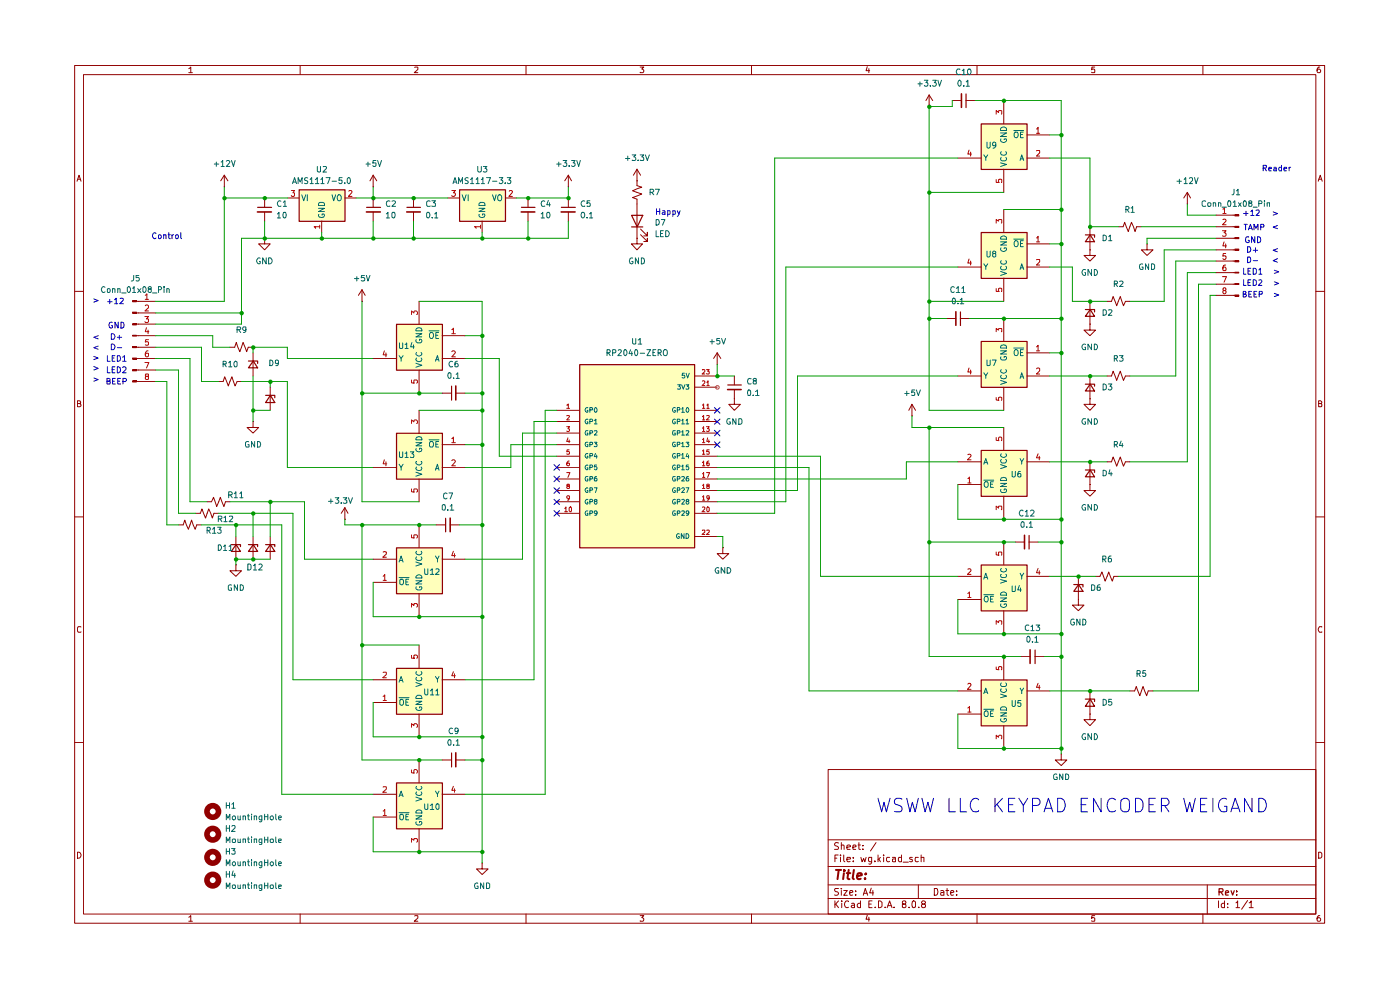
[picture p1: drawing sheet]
<svg xmlns="http://www.w3.org/2000/svg" width="297mm" height="210mm" viewBox="0 0 297 210" stroke-linecap="round" stroke-linejoin="round" font-family="sans-serif">
<g fill="none" stroke="#910000" stroke-width=".21">
<path d="M15.8 13.9h265.2v181.9h-265.2zM17.7 15.8h261.4v178.1h-261.4zM40 14.6l.5-.4v1.2M40 15.4h.8M63.7 13.9v1.9M88 14.3l.6-.1v.5l-.7 .7h.7M111.6 13.9v1.9M135.8 14.2h.8l-.5 .4 .5 .3-.1 .4h-.7M159.4 13.9v1.9M184 14.1l-.3 .9h.8M184.3 14.6v.8M207.3 13.9v1.9"/>
<path d="M232.2 14.2h-.6v.6l.1-.2h.4l.1 .2v.5h-.6M255.2 13.9v1.9M280 14.2a.55 .55 0 0 0-.6 .5l.2 .7h.4l.2-.2v-.3l-.3-.3h-.2l-.3 .3M16.3 38.4l.5-1.2 .4 1.2M16.5 38h.6M279.7 38.4l.4-1.2 .4 1.2M279.7 38h.6M15.8 61.8h1.9M279.1 61.8h1.9M16.4 85.6h.6v-.5l-.6-.1v1.3h.5l.3-.4-.3-.3M279.7 85.6h.5l.2-.3-.2-.3h-.5v1.3h.5l.2-.1v-.4l-.2-.2M15.8 109.6h1.9"/>
<path d="M279.1 109.6h1.9M17.2 133l-.6-.1-.2 .3v.7l.2 .2 .6-.1M280.4 133l-.5-.1-.2 .5 .2 .7 .5-.1M15.8 157.5h1.9M279.1 157.5h1.9M175.7 163.2h103.4v30.7h-103.4zM175.7 178.1h103.4M177.9 178.8l-.6-.1-.3 .4 .1 .2a.56 .56 0 0 1 .6 .3 .56 .56 0 0 1 0 .6h-.7M178.5 179.4l.1-.2 .5 .2v.8M178.5 178.7v1.5M179.7 179.7l.7-.1-.1-.3-.4-.1-.2 .2v.8h.6M180.9 179.7l.7-.1-.2-.4h-.3l-.2 .2v.6l.1 .2h.5"/>
<path d="M182 179.2h.5M182.2 178.7v1.3l.1 .2h.2M183.1 179.3v.1M185.8 178.7l-1.1 1.8M16.4 180.8a.65 .65 0 0 1 .8 .6 .65 .65 0 0 1-.8 .6zM40 194.6l.5-.4v1.2M40 195.4h.8M63.7 193.9v1.9M88 194.3l.6-.1v.5l-.7 .7h.7M111.6 193.9v1.9M135.8 194.2h.8l-.5 .5 .5 .2-.1 .4h-.7M159.4 193.9v1.9"/>
<path d="M175.7 190.6h103.4M175.7 187.7h103.4M175.7 183.8h103.4M177.1 191.1v1.4M177.1 182h.4M177.3 191.8l.6 .7M177.8 181.4h-.7v1.4M177.9 188.5l-.8 .1v.4l.6 .2 .2 .4-.4 .3-.5-.1M177.9 191.1l-.8 .8M178.3 181.4v.1M178.3 181.9v.9M178.5 188.5v.1"/>
<path d="M178.5 188.9v1M178.6 191.1v.2M178.6 191.6v.9M179 188.9h.7l-.7 1h.7M179 181.4v1.1l.2 .3M179.7 182.3l.7-.1-.1-.3h-.6v.1v.7h.6M180 191.3v-.1a.7 .7 0 0 0-.9 .5 .7 .7 0 0 0 .6 .8l.3-.1M180.3 189.4l.6-.2-.1-.3-.5 .1v.7l.1 .2 .4-.1M180.7 191.7l.4-.1 .2 .2v.7M181 182.6v.2M181 181.9v.1M181.3 191.9l-.7 .3 .2 .3 .5-.1"/>
<path d="M181.5 189.7v.2M181.5 189v.1M182.5 191.7a.45 .45 0 0 0-.6 .2l.1 .5h.5M182.5 191.1v1.4M182.6 181.9l.3 .9 .3-.7 .3 .7 .2-.9M183.1 180.1v.1M183.1 189.9l.5-1.4 .5 1.4M183.2 189.5h.8M184 194.1l-.3 .9h.8M184.3 194.6v.8M184.3 191.8h.5M184.8 188.4l-.3 1h.8"/>
<path d="M184.9 182.7h-.6v-.8h.6v1.1l-.2 .3-.4-.1M185 191.1h-.7v1.4h.7M185.2 188.9v1M185.6 182.6v.2M185.7 192.4v.1M186.3 181.4v1.4M186.4 191.1h.3l.4 .3v.8l-.4 .3h-.3zM186.4 182.2l.4 .6M186.8 181.9l-.5 .5M187.5 181.4v.1M187.5 181.9v.9M187.8 192.4v.1"/>
<path d="M188.2 192.5l.5-1.4 .5 1.4M188.4 192.1h.7M188.7 181.9h-.5l-.2 .2v.4l.3 .3 .4-.1M189.3 181.9h.6l.1 .9M189.7 192.4v.1M190 182.2l-.7 .1v.4h.7M191.3 181.9h-.6l-.1 .2 .1 .6h.6M191.3 181.4v1.4M191.6 182.9h1.1M191.7 191.8l-.3-.2v-.3l.3-.2 .4 .1v.5l-.7 .2v.5a.48 .48 0 0 0 .7 0 .48 .48 0 0 0 0-.6h-.2M192.9 192.4v.1M193.5 191.3l.4-.2 .3 .2-.1 1.1h-.6z"/>
<path d="M193.5 181.9h-.5v.1l.5 .4v.3h-.5M194.8 181.9h-.6l-.1 .2 .1 .6h.6M194.8 187.7v2.9M194.9 192.4v.1M195.4 182l.6-.1v.9M195.4 181.4v1.4M195.8 191.8l-.3-.5 .3-.2 .4 .1 .1 .1v.3l-.7 .3a.44 .44 0 0 0 .1 .6 .44 .44 0 0 0 .6-.2v-.4l-.3-.1M198.2 188.5h.5a.83 .83 0 0 1 .2 .9 .83 .83 0 0 1-.7 .5zM199.6 189h.6v.9M200.2 189.2l-.6 .2v.4h.6M200.7 188.9h.6M200.9 188.5v1.2l.4 .2"/>
<path d="M201.7 189.4l.7-.2-.1-.2-.5-.1-.1 .2 .1 .7h.5M202.9 189.7v.2M202.9 189v.1M207.3 193.9v1.9M232.2 194.2h-.6v.6l.1-.1h.4l.1 .1v.5h-.6M255.2 193.9v1.9M256.1 187.7v6.2M258.5 191.1v1.4M259.8 191.7l-.5-.1-.2 .3 .1 .5h.6M259.8 191.1v1.4M260.4 192.4v.1M260.4 191.7v.1"/>
<path d="M262.2 191.5l.4-.4v1.4M262.2 192.5h.8M264.7 191l-1.3 1.9M265 191.5l.3-.2 .1-.2v1.4M265 192.5h.9M279.7 180.8h.4l.3 .3v.6l-.3 .3h-.4zM280 194.2a.55 .55 0 0 0-.6 .5l.2 .7h.4l.2-.2v-.3l-.3-.2h-.2l-.3 .2"/>
</g>
<path d="M258.6 189.2h.7l.2-.3-.1-.3-.8-.1v1.4M259 189.2l.5 .7M260 189.4l.6-.1-.1-.4-.4 .1-.1 .7 .1 .2h.5M261.2 188.9l.3 1 .3-1M262.3 189.8v.1M262.3 189v.2" fill="none" stroke="#910000" stroke-width=".25"/>
<path d="M177.3 184.5h1.1M177.9 184.5l-.2 2M179 185.2l-.1 1.3M179.1 184.5v.3M179.6 185.2h.8M180 184.5l-.2 1.7 .4 .3M181.1 184.5l-.2 1.7 .2 .3M181.8 185.9l1-.3v-.3a.6 .6 0 0 0-.9 .2v.9h.7M183.5 186.3v.2M183.7 185.3l.1 .1-.2 .1 .1-.2-.1 .2" fill="none" stroke="#910000" stroke-width=".42"/>
<g fill="#ffb">
<path d="M208.1 26.2h9.7v9.7h-9.7z"/>
<path d="M208.1 49.3h9.7v9.7h-9.7z"/>
<path d="M208.1 72.4h9.7v9.7h-9.7z"/>
<path d="M208.1 144.2h9.7v9.7h-9.7z"/>
<path d="M208.1 119.8h9.7v9.7h-9.7z"/>
<path d="M208.1 95.5h9.7v9.7h-9.7z"/>
<path d="M97.5 40.2h9.7v6.7h-9.7z"/>
<path d="M84.1 68.8h9.7v9.7h-9.7z"/>
<path d="M84.1 141.7h9.7v9.8h-9.7z"/>
<path d="M84.1 166h9.7v9.8h-9.7z"/>
<path d="M63.4 40.2h9.8v6.7h-9.8z"/>
<path d="M84.1 116.2h9.7v9.7h-9.7z"/>
<path d="M84.1 91.9h9.7v9.7h-9.7z"/>
<path d="M122.9 77.3h24.4v38.9h-24.4z"/>
</g>
<g fill="none" stroke="#910000" stroke-width=".21">
<path d="M197.1 22.6h.1M197.1 20.2l-.7 1.1M197.1 20.2v2.4M197.1 20.2l.8 1.1M202 21.3h2M203.2 33.5h4.9M204.9 21.3h1.9M212.9 21.3v4.9M212.9 35.9v4.9M217.8 28.6h4.9M217.8 33.5h4.9M203.2 56.6h4.9"/>
<path d="M212.9 44.5v4.8M212.9 59v4.9M217.8 51.7h4.9M217.8 56.6h4.9M231.2 53v1.2h1.2l-1.2 1.2-1.2-1.2h1.2M231.2 53h.1M231.2 48.1v4.9M237.2 48.1h1.1l.3-.9 .8 1.9 .6-1.9 .8 1.9 .3-1h1M243.3 51.7v1.3h1.3l-1.3 1.2-1.2-1.2h1.2M243.3 51.7h.1M251.9 43.3h.1M251.9 40.8l-.8 1.2"/>
<path d="M251.9 40.8v2.5M251.9 40.8l.7 1.2M261.6 48.1h.4M261.6 57.8h.4M261.6 55.4h.4M261.6 53h.4M261.6 50.5h.4M261.6 45.6h.4M200.8 67.6h2M203.2 79.8h4.9M203.7 67.6h2M212.9 67.6v4.8"/>
<path d="M217.8 74.8h4.9M217.8 79.8h4.9M231.2 68.8v1.2h1.2l-1.2 1.2-1.2-1.2h1.2M231.2 68.8h.1M231.2 63.9v4.9M231.2 79.8v4.8M234.9 79.8h.9l.3-1.1 .8 2 .8-2 .6 2 .5-.9h.9M234.9 63.9h.9l.3-1 .8 2 .8-2 .6 2 .5-1h.9M261.6 62.7h.4M261.6 60.3h.4M262 62.6h.8v.2h-.8zM212.9 82.1v4.9"/>
<path d="M231.2 84.6v1.2h1.2l-1.2 1.2-1.2-1.2h1.2M231.2 84.6h.1M231.2 98v4.8M234.9 98h.9l.3-1.1 .8 2 .8-2 .6 2 .5-.9h.9M215.4 115h1.9M218.3 115h1.9M231.2 102.8v1.3h1.2l-1.2 1.1-1.2-1.1h1.2M231.2 102.8h.1M212.9 139.3v4.9M216.6 139.3h1.9M219.5 139.3h2M228.8 127.2v1.2h1.2l-1.2 1.1-1.3-1.1h1.3"/>
<path d="M228.8 127.2h.1M228.8 122.3v4.9M232.4 122.3h.9l.5-1 .6 2 .8-2 .8 2 .3-1h.9M203.2 146.6h4.9M203.2 151.5h4.9M212.9 153.9v4.9M217.8 146.6h4.9M225.1 159.9v1.3h1.2l-1.2 1.2-1.2-1.2h1.2M225.1 159.9h.1M231.2 151.5v1.2h1.2l-1.2 1.2-1.2-1.2h1.2M231.2 151.5h.1M231.2 146.6v4.9"/>
<path d="M239.7 146.6h1l.3-1 .8 2 .7-2 .7 2 .4-1h1"/>
</g>
<g fill="none" stroke="#910000" stroke-width=".25">
<path d="M204.9 19.9v2.9M208.2 26.3h9.7v9.6h-9.7zM208.2 49.3h9.7v9.8h-9.7zM230.3 49.8h1.9v.5M231.3 49.8l.9 1.5h-1.9zM203.8 66.2v2.8M208.2 72.4h9.7v9.8h-9.7zM230.3 65.7h1.9v.5M231.3 65.7l.9 1.4h-1.9zM230.3 99.7h1.9v.5M230.3 81.5h1.9v.4M231.3 99.7l.9 1.4h-1.9z"/>
<path d="M231.3 81.5l.9 1.4h-1.9zM218.3 113.6v2.9M219.6 137.9v2.9M227.8 124h1.9v.5M228.8 124l.9 1.4h-1.9zM208.2 144.2h9.7v9.8h-9.7zM230.3 148.3h1.9v.5M231.3 148.3l.9 1.5h-1.9z"/>
</g>
<path d="M204 19.9v2.9M202.8 66.1v2.9M217.3 113.5v2.9M218.5 137.8v2.9" fill="none" stroke="#910000" stroke-width=".34"/>
<g fill="none" stroke="#006665" stroke-width=".21">
<path d="M208.7 32.9l.4 .5 .5-.5M209.1 33.4v.6M212.3 28.2h1.2l-1.2 .8h1.2M212.3 34.5l1.2 .4-1.2 .4M212.3 29.5v.1a.6 .6 0 0 0 .6 .6 .6 .6 0 0 0 .5-.7h-.4v.1M212.3 27.2a.66 .66 0 0 1 .8-.2 .66 .66 0 0 1 .4 .7h-1.2zM212.4 33.4l-.1 .4 .3 .3 .8-.1 .1-.2-.1-.4M212.4 32.2l-.1 .2a.65 .65 0 0 0 .6 .5 .65 .65 0 0 0 .6-.5l-.1-.2M215.1 27.7h2.1M215.3 28h.5a.77 .77 0 0 1-.2 1.2l-.3-.1a.87 .87 0 0 1 0-1.1zM216.4 34l.3-1.1 .5 1.1M216.5 28.5h.4"/>
<path d="M216.5 33.7h.6M217.1 28h-.6v1.2h.6M208.7 56l.4 .6 .5-.6M209.1 56.6v.6M212.3 51.3h1.2l-1.2 .7h1.2M212.3 57.6l1.2 .4-1.2 .4M212.3 52.6v.1a.6 .6 0 0 0 .6 .6 .6 .6 0 0 0 .5-.7h-.4v.1M212.3 50.3a.66 .66 0 0 1 .8-.2 .66 .66 0 0 1 .4 .6h-1.2zM212.4 56.5l-.1 .4 .3 .3h.6l.2-.1 .1-.4-.1-.2M212.4 55.3l-.1 .2a.65 .65 0 0 0 .6 .6 .65 .65 0 0 0 .6-.6l-.1-.2M215.1 50.7h2.1M215.2 51.2l.3-.1 .4 .1 .1 .7-.4 .4-.4-.1z"/>
<path d="M216.4 57.2l.3-1.2 .5 1.2M216.5 51.6h.4M216.5 56.8h.6M217.1 51.1h-.6v1.2h.6M208.7 79.1l.4 .6 .5-.6M209.1 79.7v.6M212.3 74.4h1.2l-1.2 .7h1.2M212.3 75.7v.3l.3 .4h.6l.2-.2 .1-.3-.1-.3h-.4v.3M212.4 73.2h1l.1 .6h-1.2zM212.4 79.6l-.1 .2a.65 .65 0 0 0 .6 .6 .65 .65 0 0 0 .6-.6l-.1-.2M212.4 78.4l-.1 .3a.6 .6 0 0 0 .6 .5 .6 .6 0 0 0 .5-.7v-.1M215.1 73.8h2.1"/>
<path d="M215.2 74.3l.3-.1 .4 .1 .1 .7-.4 .4-.4-.1zM216.5 74.8h.4M216.5 79.9h.6M217.1 74.2h-.6v1.2h.6M212.3 80.7l1.2 .4-1.2 .4M216.4 80.3l.3-1.2 .5 1.2M208.7 147.2l.4-1.2 .5 1.2M208.7 150.5h2.1M208.8 146.8h.6M208.9 151l.5-.2a.86 .86 0 0 1 .1 1.2h-.5a.74 .74 0 0 1-.1-1zM210.1 151.4h.5M210.7 150.8h-.6v1.2h.6"/>
<path d="M212.3 151.2h1.2l-1.2 .7h1.2M212.3 147.2l1.2 .5-1.2 .3M212.3 152.5v.1a.6 .6 0 0 0 .6 .6 .6 .6 0 0 0 .5-.7l-.4-.1v.3M212.3 150.1l.3-.2h.6l.3 .4v.3h-1.2zM212.4 146.1l-.1 .3a.61 .61 0 0 0 .7 .5 .61 .61 0 0 0 .4-.8M212.4 144.9l-.1 .4 .3 .3h.6l.2-.1 .1-.4-.1-.2M216.4 146l.3 .6 .5-.6M216.7 146.6v.6"/>
</g>
<g fill="none" stroke="#b90000" stroke-width=".21">
<path d="M205.6 31.8l-.3 .9h.8M205.9 32.3v.8M211.3 24.2v-.7l.5 .4 .1-.4h.5v.7M211.3 38.1v.6h.6l-.1-.6h.7l-.1 .6M219.9 27.3h.2l.1-.3v1.3M219.9 32h.7v.4l-.7 .7h.7M219.9 28.3h.7M205.6 55l-.3 .8h.8M205.9 55.4v.8M211.3 47.3v-.7l.5 .3 .1-.3h.5v.7M219.9 50.5h.2l.1-.4v1.2M219.9 55.1h.7v.4l-.7 .7h.7"/>
<path d="M219.9 51.3h.7M205.6 78.1l-.3 .8h.8M205.9 78.5v.8M211.3 61.2v.6h.6l-.1-.6h.7l-.1 .6M211.3 70.4v-.7l.5 .3 .1-.3h.5v.7M219.9 73.6l.3-.4v1.2M219.9 78.2l.2-.1h.3l.2 .1v.5l-.7 .6h.7M219.9 74.4h.7M211.3 84.3v.5l.6 .1-.1-.6h.7l-.1 .6M205.3 150.2l.4-.3v1.1M205.3 145.1l.4-.1 .3 .3-.8 .9h.8M205.3 151h.7"/>
<path d="M211.3 156.7v-.7l.5 .4 .2-.4h.3l.2 .1-.1 .6M211.3 141.5v.5l.6 .1-.1-.6h.7l-.1 .6M220.2 145l-.3 .8h.7M220.5 145.4v.8"/>
</g>
<path d="M262 62.6h.8v.2h-.8z" fill="#910000"/>
<path d="M262 60.1h.8v.3h-.8z" fill="none" stroke="#910000" stroke-width=".21"/>
<path d="M262 60.1h.8v.3h-.8z" fill="#910000"/>
<path d="M262 57.7h.8v.2h-.8z" fill="none" stroke="#910000" stroke-width=".21"/>
<path d="M262 57.7h.8v.2h-.8z" fill="#910000"/>
<path d="M262 55.3h.8v.2h-.8z" fill="none" stroke="#910000" stroke-width=".21"/>
<path d="M262 55.3h.8v.2h-.8z" fill="#910000"/>
<path d="M262 52.8h.8v.3h-.8z" fill="none" stroke="#910000" stroke-width=".21"/>
<path d="M262 52.8h.8v.3h-.8z" fill="#910000"/>
<path d="M262 50.4h.8v.2h-.8z" fill="none" stroke="#910000" stroke-width=".21"/>
<path d="M262 50.4h.8v.2h-.8z" fill="#910000"/>
<path d="M262 48h.8v.3h-.8z" fill="none" stroke="#910000" stroke-width=".21"/>
<path d="M262 48h.8v.3h-.8z" fill="#910000"/>
<path d="M262 45.6h.8v.2h-.8z" fill="none" stroke="#910000" stroke-width=".21"/>
<path d="M262 45.6h.8v.2h-.8z" fill="#910000"/>
<g fill="none" stroke="#910000" stroke-width=".21">
<path d="M79.2 39.6h.1M79.2 37.2v2.4M79.2 37.2l-.7 1.2M79.2 37.2l.7 1.2M79.2 42v1.9M79.2 45v1.9M87.7 42v1.9M87.7 45v1.9M95 42h2.5M102.3 46.9v2.4M107.2 42h2.4M112 42v1.9"/>
<path d="M112 45v1.9M258 45.6h3.6M258 48.1h3.6M258 50.5h3.6M258 53h3.6M258 55.4h3.6M258 57.8h3.6M29 71.2h.4M29 76h.4M29 73.7h.4M29 78.5h.4M29 68.8h.4"/>
<path d="M29 66.4h.4M29 63.9h.4M48.8 73.7h1l.3-1.1 .8 2 .7-2 .7 2 .4-.9h1M79.2 76h4.9M88.9 63.9v4.9M88.9 78.5v4.9M93.8 71.2h4.8M93.8 76h4.8M152.1 77.3h.1M152.1 74.8l-.7 1.2M152.1 74.8v2.5M152.1 74.8l.8 1.2"/>
<path d="M155.8 79.8v1.8M258 60.3h3.6M258 62.7h3.6M28.1 80.8h.9v.2h-.9zM29 80.9h.4M46.4 80.9h.9l.4-1 .7 2 .8-2 .7 2 .4-1h.9M155.8 84.6v1.2h1.3l-1.3 1.2-1.2-1.2h1.2M155.8 84.6h.1M155.8 82.6v2M193.5 88.2h.1M193.5 85.8l-.7 1.2M193.5 85.8v2.4"/>
<path d="M193.5 85.8l.7 1.2M203.2 98h4.9M212.9 90.7v4.8M217.8 98h4.9M153.3 116.2v1.2h1.3l-1.3 1.2-1.2-1.2h1.2M153.3 116.2h.1M203.2 102.8h4.9M212.9 105.2v5M212.9 115v4.8M88.9 136.8v4.9M203.2 127.2h4.9M203.2 122.3h4.9"/>
<path d="M212.9 129.5v5M217.8 122.3h4.9M79.2 149h4.9M79.2 144.2h4.9M88.9 151.5v4.8M93.8 144.2h4.8M79.2 173.3h4.9M79.2 168.5h4.9M88.9 161.2v4.8M88.9 175.8v4.9M93.8 161.2h2M93.8 168.5h4.8"/>
<path d="M96.7 161.2h1.9M102.3 183.1v1.2h1.2l-1.2 1.2-1.2-1.2h1.2M102.3 183.1h.1"/>
</g>
<g fill="none" stroke="#b90000" stroke-width=".21">
<path d="M95.8 40.4h.8l-.4 .5 .4 .2v.3l-.2 .3h-.4l-.2-.2M101.9 48.1h-1.2l.3 .3M101.9 47.8v.6M108 40.6l.5-.2 .2 .3-.7 1h.7M259.3 48.9h.8l-.4 .5 .4 .2-.1 .4h-.7M259.3 58.7h.9l-.5 1.2M259.4 44.4l.4-.4v1.3M259.4 46.6l.4-.1 .3 .3-.8 .9h.8M259.4 45.3h.7M259.7 51.3l-.3 .9h.8M260 53.8h-.5l-.1 .6 .6-.1v.7h-.4l-.2-.1M260 56.2l-.4 .1-.2 .4 .1 .7h.5v-.7l-.3-.1-.3 .3"/>
<path d="M260 51.7v.9M81.5 74.4l-.2 .9h.7M81.9 74.8v.9M87.3 66.7v-.7l.5 .4 .2-.4h.3l.3 .2v.3l-.2 .2M95.8 69.9l.4-.3v1.2M95.8 74.6l.2-.2h.4l.2 .3-.8 1h.8M95.8 70.8h.8M259.7 61.6h-.2a.31 .31 0 0 1 .1-.5 .31 .31 0 0 1 .4 .1v.4h-.5l-.1 .2v.3l.3 .2 .4-.2-.1-.5h-.2M87.3 80.6v.6l.6 .1-.1-.6 .6-.1 .2 .2v.3l-.2 .2M205.3 96.4h.4l.3 .3-.8 .8h.8M211.3 92.8v.6l.6 .1-.1-.6 .2-.2h.3l.2 .2-.1 .6M220.2 96.3l-.3 .8h.7"/>
<path d="M220.5 96.8v.7M205.3 101.5l.4-.3v1.2M205.3 102.4h.7M211.3 117.1v.6l.6 .1-.1-.6 .6-.1v.7M211.3 108.1v-.7l.5 .4 .1-.4h.5v.7M87.3 139v.6h.6l-.1-.6h.7l.1 .4-.2 .2M205.3 125.9l.4-.3v1.1M205.3 120.7h.4l.3 .3-.8 .8h.8M205.3 126.7h.7M211.3 132.4v-.7l.5 .4v-.4h.2h.5l-.1 .7M220.2 120.6l-.3 .9h.7M220.5 121.1v.7"/>
<path d="M81.3 147.7l.3-.3v1.2M81.3 142.7l.6-.1 .1 .5-.8 .7h.8M81.3 148.6h.7M87.3 154.3v-.8l.5 .4 .2-.4h.3l.3 .3v.3l-.2 .2M96.2 142.5l-.4 .8h.8M96.4 142.9v.9M81.3 172l.3-.3v1.3M81.3 167l.6-.1 .1 .5-.8 .7h.8M81.3 173h.7M87.3 178.6v-.7l.5 .3 .1-.3h.5l.2 .2v.4l-.2 .1M87.3 163.3v.6l.6 .1-.1-.6 .2-.2h.3l.3 .3-.2 .5M96.2 166.8l-.4 .8h.8"/>
<path d="M96.4 167.3v.8"/>
</g>
<path d="M77.8 44h2.9M86.3 44h2.9M97.5 40.3h9.7v6.6h-9.7zM110.6 44h2.9M84.1 68.8h9.8v9.7h-9.8zM154.4 81.7h2.9M208.2 95.5h9.7v9.8h-9.7zM208.2 119.8h9.7v9.8h-9.7zM84.1 141.8h9.8v9.7h-9.8zM95.8 159.7v3M84.1 166.1h9.8v9.7h-9.8z" fill="none" stroke="#910000" stroke-width=".25"/>
<g fill="none" stroke="#006665" stroke-width=".21">
<path d="M98 41.3l.5 1.3 .4-1.3M99.3 41.3v1.3M101.6 44.2h1.3l-1.3 .7h1.3M101.7 45.5a.61 .61 0 0 0 .3 .6 .61 .61 0 0 0 .7 0l.2-.4-.1-.2-.4-.1v.2M101.7 43.1l.2-.2h.6l.4 .4v.3h-1.3zM104.5 41.3l.4 1.3 .3-1.3M105.8 41.4l.4-.1a.86 .86 0 0 1 0 1.3 .46 .46 0 0 1-.6-.4zM84.7 75.4l.4 .6 .4-.6M85.1 76v.6M88.2 70.8h1.3l-1.3 .7h1.3M88.2 77l1.3 .5-1.3 .4M88.3 72.1l-.1 .3 .4 .3h.6l.2-.1 .1-.4-.2-.2h-.3v.2"/>
<path d="M88.3 69.8a.66 .66 0 0 1 .8-.3 .66 .66 0 0 1 .4 .7h-1.3zM88.4 75.9l-.1 .1a.61 .61 0 0 0 .3 .7 .61 .61 0 0 0 .7-.1l.2-.3-.2-.4M88.4 74.8l-.2 .2a.6 .6 0 0 0 .7 .5 .6 .6 0 0 0 .5-.7h-.1M91 70.2h2.1M91.2 70.7l.5-.2a.86 .86 0 0 1 0 1.3h-.3a.79 .79 0 0 1-.2-1.1zM92.4 76.6l.4-1.2 .3 1.2M92.5 71.1h.4M92.5 76.3h.6M93.1 70.5h-.6v1.3h.6M208.7 98.5l.4-1.2 .5 1.2M208.8 98.1h.6M212.3 98.6l1.2 .4-1.2 .4"/>
<path d="M212.4 97.5l-.1 .3 .3 .4 .8-.1 .1-.3-.1-.3M212.4 96.3l-.1 .2a.6 .6 0 0 0 .6 .5 .6 .6 0 0 0 .5-.6v-.1M216.4 97.3l.3 .7 .5-.7M216.7 98v.5M208.7 101.9h2.1M210.1 102.7h.5M210.7 102.2h-.6v1.2h.6M212.3 102.5h1.2l-1.2 .7h1.2M212.3 103.8v.3l.3 .4h.6l.2-.2 .1-.3-.1-.3h-.4v.3M212.4 101.3h1l.1 .6h-1.2zM208.7 122.9l.4-1.3 .5 1.3M208.7 126.2h2.1"/>
<path d="M208.8 122.5h.6M208.9 126.7l.1-.2h.5l.1 .2a.65 .65 0 0 1-.5 1l-.1-.1a.67 .67 0 0 1-.1-.9zM210.1 127.1h.5M210.7 126.5h-.6v1.2h.6M212.3 126.8h1.2l-1.2 .8h1.2M212.3 122.9l1.2 .4-1.2 .4M212.3 128.1v.2a.6 .6 0 0 0 .6 .6 .6 .6 0 0 0 .5-.8h-.4v.2M212.3 125.8a.66 .66 0 0 1 .8-.2 .66 .66 0 0 1 .4 .6h-1.2zM212.4 121.8l-.1 .4 .3 .3 .8-.1 .1-.2-.1-.4M212.4 120.6l-.1 .2a.65 .65 0 0 0 .6 .5 .65 .65 0 0 0 .6-.5l-.1-.2M216.4 121.6l.3 .7 .5-.7M216.7 122.3v.6"/>
<path d="M84.7 144.7l.4-1.2 .4 1.2M84.7 148h2.1M84.8 148.5l.5-.2a.86 .86 0 0 1 0 1.3l-.5-.2zM84.8 144.4h.5M86.1 148.9h.4M86.7 148.3h-.6v1.3h.6M88.2 148.8h1.3l-1.3 .6h1.3M88.2 144.8l1.3 .4-1.3 .4M88.3 150a.61 .61 0 0 0 .3 .7 .61 .61 0 0 0 .7-.1l.2-.3-.1-.3-.4-.1v.3M88.3 147.7l.3-.2h.6l.1 .1 .2 .6h-1.3zM88.4 143.7l-.1 .1a.61 .61 0 0 0 .3 .6 .61 .61 0 0 0 .7 0l.2-.4-.2-.3M88.4 142.5h-.1a.54 .54 0 0 0 .1 .6 .54 .54 0 0 0 .6 .2l.5-.5-.2-.3"/>
<path d="M92.4 143.5l.4 .6 .3-.6M92.8 144.1v.6M84.7 169l.4-1.2 .4 1.2M84.7 172.4h2.1M84.8 172.9l.2-.2h.4a.86 .86 0 0 1-.1 1.2l-.5-.2zM84.8 168.7h.5M86.1 173.2h.4M86.7 172.7h-.6v1.2h.6M88.2 173.1h1.3l-1.3 .6h1.3M88.2 169.1l1.3 .4-1.3 .4M88.3 174.3l-.1 .4 .4 .3h.6l.2-.2 .1-.3-.2-.3h-.3v.3M88.3 172a.66 .66 0 0 1 .8-.2 .66 .66 0 0 1 .4 .7h-1.3z"/>
<path d="M88.4 168l-.1 .1a.61 .61 0 0 0 .3 .6 .61 .61 0 0 0 .7 0l.2-.4-.2-.3M88.4 166.8l-.2 .2a.6 .6 0 0 0 .7 .6 .6 .6 0 0 0 .5-.7l-.1-.1M92.4 167.8l.4 .7 .3-.7M92.8 168.5v.5"/>
<circle cx="209.2" cy="102.8" r=".57"/>
</g>
<path d="M77.7 45h3M86.3 45h2.9M110.6 45h2.9M154.3 82.6h2.9M96.7 159.7v2.9" fill="none" stroke="#910000" stroke-width=".34"/>
<g fill="none" stroke="#910000" stroke-width="1.2">
<circle cx="45.1" cy="172.1" r="1.23"/>
<circle cx="45.1" cy="177" r="1.23"/>
<circle cx="45.1" cy="181.9" r="1.23"/>
<circle cx="45.1" cy="186.7" r="1.23"/>
</g>
<path d="M28.1 80.8h.9v.2h-.9z" fill="#910000"/>
<path d="M28.1 78.4h.9v.3h-.9z" fill="none" stroke="#910000" stroke-width=".21"/>
<path d="M28.1 78.4h.9v.3h-.9z" fill="#910000"/>
<path d="M28.1 75.9h.9v.3h-.9z" fill="none" stroke="#910000" stroke-width=".21"/>
<path d="M28.1 75.9h.9v.3h-.9z" fill="#910000"/>
<path d="M28.1 73.5h.9v.2h-.9z" fill="none" stroke="#910000" stroke-width=".21"/>
<path d="M28.1 73.5h.9v.2h-.9z" fill="#910000"/>
<path d="M28.1 71.1h.9v.2h-.9z" fill="none" stroke="#910000" stroke-width=".21"/>
<path d="M28.1 71.1h.9v.2h-.9z" fill="#910000"/>
<path d="M28.1 68.7h.9v.2h-.9z" fill="none" stroke="#910000" stroke-width=".21"/>
<path d="M28.1 68.7h.9v.2h-.9z" fill="#910000"/>
<path d="M28.1 66.2h.9v.3h-.9z" fill="none" stroke="#910000" stroke-width=".21"/>
<path d="M28.1 66.2h.9v.3h-.9z" fill="#910000"/>
<path d="M28.1 63.8h.9v.2h-.9z" fill="none" stroke="#910000" stroke-width=".21"/>
<path d="M28.1 63.8h.9v.2h-.9z" fill="#910000"/>
<g fill="none" stroke="#910000" stroke-width=".21">
<path d="M47.6 39.6h.1M47.6 37.2l-.8 1.2M47.6 37.2v2.4M47.6 37.2l.7 1.2M120.6 39.6h.1M120.6 37.2l-.8 1.2M120.6 37.2v2.4M120.6 37.2l.6 1.2M135.1 35.9v3.5l1 .3-1.9 .8 1.9 .6-1.9 .8 .9 .4v8.2M135.1 38.4h.1M135.1 35.9l-.7 1.3M135.1 35.9l.8 1.3"/>
<path d="M56.1 50.5v1.2h1.2l-1.2 1.3-1.2-1.3h1.2M56.1 50.5h.1M56.1 42v1.9M56.1 45v1.9M61 42h2.4M68.2 46.9v2.4M73.2 42h2.3M120.6 42v1.9M120.6 45v1.9M135.1 50.5v1.2h1.2l-1.2 1.3-1.2-1.3h1.2M135.1 50.5h.1M135.9 49.8l1.4 1.4v-.7v.7h-.7"/>
<path d="M135.9 48.6l1.4 1.4v-.7v.7h-.7M29.4 63.9h3.6M29.4 66.4h3.6M29.4 68.8h3.6M29.4 71.2h3.6M29.4 73.7h3.6M29.4 76h3.6M29.4 78.5h3.6M53.7 74.8v5M76.8 63.9h.1M76.8 61.5l-.8 1.2M76.8 61.5v2.4"/>
<path d="M76.8 61.5l.7 1.2M147.3 79.8h4.8M29.4 80.9h3.6M53.7 89.4v1.3h1.2l-1.2 1.2-1.3-1.2h1.3M53.7 89.4h.1M57.3 82.1v4.9M79.2 99.1h4.9M88.9 87v4.9M93.8 94.3h4.8M93.8 99.1h4.8M93.8 83.4h2M96.7 83.4h1.9"/>
<path d="M118.1 94.3h4.8M118.1 99.1h4.8M118.1 87h4.8M118.1 89.4h4.8M118.1 91.9h4.8M118.1 96.8h4.8M147.3 94.3h4.8M147.3 99.1h4.8M147.3 87h4.8M147.3 89.4h4.8M147.3 91.9h4.8M147.3 96.8h4.8"/>
<path d="M147.3 82.1h4.8M37.8 111.3h1.1l.3-1 .8 2 .6-2 .8 2 .3-1h1.1M41.5 108.9h1l.3-.9 .8 1.9 .7-1.9 .7 1.9 .4-1h1M43.9 106.4h1l.4-.9 .7 1.9 .7-1.9 .8 1.9 .3-1h1M50 119.8v1.3h1.2l-1.2 1.2-1.2-1.2h1.2M50 119.8h.1M50 113.8v4.8M53.7 113.8v4.8M57.3 113.8v4.8M73.2 110.2h.1M73.2 107.7l-.8 1.2M73.2 107.7v2.5"/>
<path d="M73.2 107.7l.6 1.2M79.2 118.6h4.9M88.9 101.6v4.8M88.9 111.3v4.9M92.5 111.3h2M93.8 118.6h4.8M95.5 111.3h2M118.1 106.4h4.8M118.1 108.9h4.8M118.1 101.6h4.8M118.1 104.1h4.8M147.3 106.4h4.8"/>
<path d="M147.3 108.9h4.8M147.3 101.6h4.8M147.3 104.1h4.8M147.3 113.8h4.8M79.2 123.5h4.9M88.9 125.9v4.9"/>
</g>
<g fill="none" stroke="#b90000" stroke-width=".21">
<path d="M61.8 40.4h.7l-.4 .5 .4 .1v.5l-.2 .2h-.3l-.2-.2M67.8 48.1h-1.2l.4 .3M67.8 47.8v.6M74 40.6l.4-.2 .3 .3-.8 1h.8M30.7 67.1h.8l-.4 .6h.4v.5l-.3 .2h-.3l-.2-.2M30.7 76.9h.9l-.5 1.2M30.8 62.7l.4-.4v1.2M30.8 64.9l.2-.2 .4 .1 .1 .5-.8 .7h.8M30.8 63.5h.7M31.1 69.5l-.3 .9h.8M31.1 79.8l-.3-.2 .1-.3 .6 .1v.4h-.3a.35 .35 0 0 0-.4 .5 .35 .35 0 0 0 .6 .1l.1-.5-.3-.1M31.4 74.4h-.2a.93 .93 0 0 0-.3 1.2l.3 .1 .3-.2v-.5l-.6-.1-.1 .3"/>
<path d="M31.4 70v.8M31.5 72.1h-.6l-.1 .5h.7v.6h-.7M149 78.5l.4-.1 .1 .4-.6 .5h.6M149.9 78.4h.6l-.4 .3 .4 .1v.4h-.6M81.5 97.5l-.2 .9h.7M81.9 98v.8M87.3 89.8v-.7l.5 .4 .2-.4h.3l.3 .2v.4l-.2 .1M95.8 93.1l.4-.4v1.2M95.8 97.7l.2-.2h.4l.2 .3-.8 1h.8M95.8 93.9h.8M120.2 85.9l.4-.2v.9M120.2 88.2l.5-.1 .1 .2-.6 .8h.6"/>
<path d="M120.2 90.5h.6l-.3 .4h.2l.1 .5-.1 .1-.5-.1M120.2 86.6h.6M120.5 92.9l-.3 .7h.7M120.7 95.4h-.4l-.1 .4h.5l.1 .1-.1 .5-.5-.1M120.7 97.8l-.4 .2-.1 .6 .3 .2 .3-.2-.1-.4h-.3l-.2 .2M120.7 93.3v.6M149 85.9l.3-.2v.9M149 88.4l.3-.3v1M149 90.8l.3-.3v1M149 93.2l.3-.2v.9M149 95.7l.3-.3v1M149 98.1l.3-.3v1"/>
<path d="M149 80.9h.5v.3l-.6 .6h.6M149 93.9h.5M149 86.6h.5M149 89.1h.5M149 91.5h.5M149 96.4h.5M149 98.8h.5M149.9 90.5h.6l-.4 .4 .4 .1v.4h-.6M149.9 85.9l.3-.2v.9M149.9 88.2l.5-.1 .1 .4-.6 .6h.6M149.9 81.1l.3-.3v1M149.9 86.6h.6"/>
<path d="M149.9 81.8h.6M150.1 92.9l-.2 .7h.6M150.4 97.8l-.5 .2v.7h.6l-.1-.5h-.4l-.1 .2M150.4 93.3v.6M150.5 95.4h-.6v.4h.6l-.1 .6-.5-.1M81.3 117.1h.7v.4l-.8 .7h.8M87.3 113.5v.5l.6 .1-.1-.6h.6l.2 .1v.4l-.2 .1M87.3 103.7v.6l.6 .1-.1-.6 .6-.1 .2 .2v.3l-.2 .2M96.2 116.9l-.4 1h.8M96.4 117.4v.8M119.8 107.9l.3-.4v1M119.8 108.5h.6"/>
<path d="M120.2 100.2h.7l-.4 1.1M120.5 103.1l-.3-.2 .2-.2h.3l.1 .3-.6 .3 .2 .3h.3l.1-.1-.1-.4M120.8 107.6l.3-.1 .1 .3v.6l-.1 .1-.4-.1zM120.8 105.6l-.3 .2-.3-.2v-.3l.2-.1h.3l.1 .1-.1 .8h-.3M149 100.5l.3-.3v1.1M149 103l.3-.3v.9M149 105.4l.3-.2v.9M149 107.6h.5v.4l-.6 .5h.6M149 112.5l.4-.1 .1 .5-.6 .5h.6M149 101.3h.5M149 103.6h.5M149 106.1h.5"/>
<path d="M149.9 100.2h.6l-.4 1.1M149.9 112.5l.5-.1 .1 .5-.6 .5h.6M150.1 103.1l-.2-.1v-.2l.5-.1 .1 .3-.6 .2v.3l.5 .1 .1-.4-.2-.1M150.1 107.5l.4 .3v.6l-.3 .1-.3-.1v-.6zM150.5 105.6l-.2 .2-.4-.1v-.5h.6v.6l-.2 .3h-.3M81.3 122.3l.3-.5v1.3M81.3 123.1h.7M87.3 128.8v-.8l.5 .4v-.3h.7l.1 .5-.2 .2"/>
</g>
<g fill="none" stroke="#910000" stroke-width=".25">
<path d="M54.7 44h2.9M63.5 40.3h9.7v6.6h-9.7zM119.1 44h2.9M134 45.7h2.4l-1.2 2.4zM134 48.1h2.4M52.7 76.6h2v.5M53.7 76.6l1 1.4h-2zM123 77.3h24.4v38.9h-24.4zM56.3 83.9h2v.5M57.4 83.9l.9 1.5h-2zM84.1 91.9h9.8v9.7h-9.8zM95.8 81.9v3"/>
<path d="M49.1 115.5h1.9v.5M50.1 115.5l.9 1.5h-1.9zM52.7 115.5h2v.5M53.7 115.5l1 1.5h-2zM56.3 115.5h2v.5M57.4 115.5l.9 1.5h-2zM84.1 116.2h9.8v9.7h-9.8zM94.5 109.9v2.9"/>
</g>
<g fill="none" stroke="#006665" stroke-width=".21">
<path d="M64 41.3l.4 1.3 .5-1.3M65.2 41.3v1.3M67.6 44.2h1.2l-1.2 .7h1.2M67.7 45.5l-.1 .1a.64 .64 0 0 0 .6 .5 .64 .64 0 0 0 .6-.5l-.1-.2h-.4v.2M67.7 43.1l.2-.2h.6l.3 .2v.5h-1.2zM70.4 41.3l.4 1.3 .4-1.3M71.7 41.4l.4-.1a.73 .73 0 0 1 0 1.3l-.4-.1a.87 .87 0 0 1 0-1.1zM145.2 79.2h-.4l-.1 .5 .5-.1 .1 .4-.2 .2-.4-.1M145.5 79.2l.4 1 .3-1M84.7 98.5l.4 .6 .4-.6M85.1 99.1v.6M88.2 93.9h1.3l-1.3 .7h1.3"/>
<path d="M88.3 95.2a.61 .61 0 0 0 .3 .6 .61 .61 0 0 0 .7 0l.2-.4-.1-.2-.4-.1v.2M88.3 92.9a.66 .66 0 0 1 .8-.3 .66 .66 0 0 1 .4 .7h-1.3zM88.4 99.1h-.1a.61 .61 0 0 0 .3 .7 .61 .61 0 0 0 .7-.1l.2-.3-.2-.3M88.4 97.9h-.1a.54 .54 0 0 0 .1 .6 .54 .54 0 0 0 .6 .1l.5-.4-.2-.3M91 93.3h2.1M91.2 93.8l.5-.2a.86 .86 0 0 1 .1 1.2h-.5l-.2-.3zM92.4 99.7l.4-1.2 .3 1.2M92.5 94.2h.4M92.5 99.4h.6M93.1 93.6h-.6v1.2h.6M124.7 86.5a.45 .45 0 0 0-.6 .5 .45 .45 0 0 0 .6 .4v-.4h-.2M124.7 89a.45 .45 0 0 0-.6 .4 .45 .45 0 0 0 .6 .4v-.3h-.2"/>
<path d="M124.7 91.4h-.5v.8l.5 .1v-.4h-.2M124.7 93.8l-.5 .1-.1 .4 .3 .4h.3v-.4h-.2M124.7 96.3a.45 .45 0 0 0-.6 .4 .45 .45 0 0 0 .6 .4v-.3h-.2M124.7 98.7a.45 .45 0 0 0-.6 .4 .45 .45 0 0 0 .6 .5v-.4h-.2M125.1 87h.5l.1-.3-.1-.3h-.5v1.1M125.1 89.4h.5l.1-.3-.1-.2h-.5v1M125.1 91.9h.5l.1-.2-.1-.3h-.5v.9M125.1 94.3l.5-.1v-.4h-.5v.9M125.1 96.7h.5l.1-.3-.1-.2h-.5v1M125.1 99.1h.5l.1-.3-.1-.2h-.5v1.1M126.1 89.2l.3-.3v1M126.1 91.4h.5l.1 .1-.6 .8h.6"/>
<path d="M126.1 93.8h.6l-.4 .4 .4 .1-.1 .4h-.5M126.1 89.9h.6M126.3 86.4a.54 .54 0 0 1 .4 .6 .54 .54 0 0 1-.4 .5 .6 .6 0 0 1 0-1.1zM126.3 96.2l-.2 .7h.6M126.6 98.6h-.4l-.1 .5 .4-.1 .2 .2-.1 .4-.4 .1-.1-.2M126.6 96.5v.7M143.3 86.5a.45 .45 0 0 0-.6 .5 .45 .45 0 0 0 .6 .4v-.4h-.2M143.3 89a.45 .45 0 0 0-.6 .4 .45 .45 0 0 0 .6 .4v-.3h-.2M143.3 91.4h-.6v.5l.1 .4h.5v-.4h-.2M143.3 93.8l-.6 .1v.4l.1 .4h.5v-.4h-.2M143.3 96.3a.45 .45 0 0 0-.6 .4 .45 .45 0 0 0 .6 .4v-.3h-.2M143.3 98.7a.45 .45 0 0 0-.6 .4 .45 .45 0 0 0 .6 .5v-.4h-.2"/>
<path d="M143.7 87h.5v-.5l-.5-.1v1.1M143.7 89.4h.5l.1-.3-.2-.2h-.4v1M143.7 91.9h.4l.2-.2-.1-.3h-.5v.9M143.7 94.3l.5-.1v-.4h-.5v.9M143.7 96.7h.5l.1-.3-.2-.2h-.4v1M143.7 99.1h.4l.2-.3-.2-.2h-.4v1.1M143.8 81.6h.6l-.4 .4 .4 .2-.1 .4-.5-.1M144.6 86.8l.3-.4v1.1M144.6 89.2l.3-.3v1M144.6 91.6l.3-.2v.9M144.6 94.1l.3-.3v.9M144.6 96.5l.3-.3v1"/>
<path d="M144.6 98.9l.3-.3v1.1M144.6 81.6l.4 1 .3-1M144.6 87.5h.6M144.6 89.9h.6M144.6 92.3h.6M144.6 94.7h.6M144.6 97.2h.6M144.6 99.7h.6M145.5 89.2l.3-.3v1M145.5 91.4h.6v.1l-.6 .8h.6M145.5 93.8h.6l-.3 .4 .3 .1v.4h-.6M145.5 81.6h.6l-.3 .4 .3 .2v.4l-.6-.1"/>
<path d="M145.5 89.9h.6M145.8 86.4a.54 .54 0 0 1 .4 .6 .54 .54 0 0 1-.4 .5 .6 .6 0 0 1 0-1.1zM145.8 96.2l-.3 .7h.6M146.1 98.6h-.5l-.1 .5h.6v.5l-.4 .1-.2-.2M146.1 96.5v.7M84.7 119.2l.4-1.3 .4 1.3M84.8 118.9h.5M88.2 119.2l1.3 .4-1.3 .5M88.2 100.2l1.3 .4-1.3 .4M88.4 118.1l-.1 .1a.42 .42 0 0 0 .3 .7l.7-.1 .2-.3-.2-.4M88.4 116.9l-.1 .1a.61 .61 0 0 0 .3 .7 .61 .61 0 0 0 .7-.1l.2-.3-.2-.4M92.4 117.9l.4 .7 .3-.7"/>
<path d="M92.8 118.6v.6M124.7 108.4h-.3l-.2 .1v.7l.5 .1v-.4h-.2M124.7 101.1l-.5 .1v.7l.5 .1v-.4h-.2M124.7 103.5a.45 .45 0 0 0-.6 .5 .45 .45 0 0 0 .6 .4v-.3h-.2M124.7 106a.45 .45 0 0 0-.6 .4 .45 .45 0 0 0 .6 .5v-.4h-.2M125.1 108.9h.5l.1-.2-.1-.3h-.5v.9M125.1 101.6h.5l.1-.2-.1-.3h-.5v.9M125.1 104h.5v-.5h-.5v1M125.1 106.4h.5l.1-.3-.1-.2h-.5v1M126.1 103.5h.6l-.4 1M126.3 106.3h-.1l-.1-.2 .4-.2 .2 .2-.1 .2-.5 .2a.34 .34 0 0 0 .4 .4l.2-.2-.2-.4M126.6 101.1h-.3a.73 .73 0 0 0-.1 .9h.4l.1-.4-.2-.2-.4 .2"/>
<path d="M126.7 108.8l-.2 .2-.3-.1v-.5h.4l.1 .1-.2 .8h-.3M143.3 101.1l-.6 .1v.4l.1 .4h.5v-.4h-.2M143.3 103.5a.45 .45 0 0 0-.6 .5 .45 .45 0 0 0 .6 .4v-.3h-.2M143.3 106a.45 .45 0 0 0-.6 .4 .45 .45 0 0 0 .6 .5v-.4h-.2M143.3 108.4h-.5l-.1 .1v.4l.1 .4h.5v-.4h-.2M143.7 101.6h.4l.2-.2-.1-.3h-.5v.9M143.7 104h.5v-.5h-.5v1M143.7 106.4h.5l.1-.3-.2-.2h-.4v1M143.7 108.9h.4l.2-.2-.1-.3h-.5v.9M144.1 113.3a.45 .45 0 0 0-.6 .4 .45 .45 0 0 0 .6 .4v-.3h-.2M144.6 101.2l.5-.1 .1 .2-.6 .7h.6M144.6 103.6l.4-.1 .2 .2-.6 .8h.6"/>
<path d="M144.6 106l.4-.1 .2 .2-.6 .8h.6M144.6 108.5l.5-.1 .1 .1-.6 .8h.6M145.1 113.2v1l-.6-1v1M145.5 103.5h.6l-.4 1M145.5 113.2a.52 .52 0 0 1 .6 .5 .52 .52 0 0 1-.6 .5zM145.7 106.3l-.2-.1 .2-.3 .4 .2v.2h-.4l-.2 .2 .2 .4h.3l.1-.2-.1-.4M146.1 101.1h-.4l-.2 .4 .1 .5h.5v-.4l-.1-.2-.5 .2M146.1 108.8l-.4 .2-.2-.2 .1-.4h.5v.1l-.1 .8h-.4M84.7 122.5h2.1M84.8 123l.2-.1h.4a.86 .86 0 0 1-.1 1.1l-.5-.1zM86.1 123.4h.4M86.7 122.9h-.6v1.1h.6"/>
<path d="M88.2 123.2h1.3l-1.3 .7h1.3M88.3 124.5a.42 .42 0 0 0 .3 .6h.6l.2-.1v-.5h-.4v.1M88.3 122.2a.66 .66 0 0 1 .8-.3 .66 .66 0 0 1 .4 .7h-1.3z"/>
</g>
<path d="M54.6 45h3M119 45h3M96.7 81.9v2.9M95.5 109.9v2.9" fill="none" stroke="#910000" stroke-width=".34"/>
<g fill="none" stroke="#090" stroke-width=".21">
<path d="M47.6 39.6v24.3h-14.6M79.2 39.6v2.4M120.6 39.6v2.4h-11M202 21.3v1.3h-4.9v64.4h15.8M203.2 33.5h-38.9v75.4h-12.2M206.8 21.3h18.3v138.6M222.7 33.5h8.5v14.6h6M222.7 28.6h2.4M47.6 42h13.4M56.1 46.9v3.6M68.2 49.3v1.2M75.5 42h19.5"/>
<path d="M79.2 46.9v3.6M87.7 46.9v3.6M102.3 49.3v1.2M112 46.9v3.6M120.6 46.9v3.6h-69.4v18.3h-18.2M197.1 40.8h15.8M203.2 56.6h-36.5v49.8h-14.6M212.9 44.5h12.2M222.7 56.6h4.8v7.3h7.4M222.7 51.7h2.4M242.1 48.1h15.9M251.9 43.3v2.3h6.1"/>
<path d="M258 53h-11v10.9h-7.3M258 55.4h-8.6v24.4h-9.7M258 57.8h-6.1v40.2h-12.2M258 50.5h-14.7v1.2M33 78.5h4.8v30.4h3.7M33 76h7.3v30.4h3.6M33 71.2h12.1v2.5h3.7M33 73.7h9.8v7.2h3.6M33 66.4h18.2M53.7 74.8v-1.1h7.3v2.3h18.2M53.7 79.8v9.6M76.8 63.9v42.5h12.1"/>
<path d="M88.9 63.9h13.4v119.2M98.6 76h7.3v20.8h12.2M98.6 71.2h3.7M152.1 77.3v2.5h3.7M197.1 63.9h15.8M197.1 67.6h3.7M203.2 79.8h-34v24.3h-17.1M205.7 67.6h19.4M222.7 79.8h12.2M222.7 74.8h2.4M258 60.3h-3.7v86.3h-9.7M258 62.7h-1.3v59.6h-19.5"/>
<path d="M33 80.9h2.4v30.4h2.4M51.2 80.9h9.8v18.2h18.2M53.7 87h3.6M57.3 80.9v1.2M76.8 83.4h17M88.9 87h13.4M98.6 83.4h3.7M98.6 94.3h3.7M118.1 87h-2.4v81.5h-17.1M118.1 94.3h-9.7v4.8h-9.8M118.1 89.4h-4.8v54.8h-14.7M118.1 91.9h-7.3v26.7h-12.2"/>
<path d="M152.1 99.1h19.5v47.5h31.6M152.1 96.8h22v25.5h29.1M193.5 88.2v2.5h19.4M197.1 90.7v48.6h19.5M203.2 98h-10.9v3.6h-40.2M222.7 98h12.2M42.8 111.3h17v57.2h19.4M46.4 108.9h15.7v35.3h17.1M48.8 106.4h15.8v12.2h14.6M50 111.3v2.5M53.7 108.9v4.9M57.3 118.6h-7.3v1.2"/>
<path d="M57.3 106.4v7.4M73.2 110.2v1.1h19.3M76.8 111.3v49.9h17M97.5 111.3h4.8M152.1 113.8h1.2v2.4M197.1 115h18.3M203.2 102.8v7.4h21.9M220.2 115h4.9M76.8 136.8h12.1M79.2 123.5v7.3h23.1M203.2 127.2v7.3h21.9M221.5 139.3h3.6"/>
<path d="M222.7 122.3h9.7M79.2 149v7.3h23.1M203.2 151.5v7.3h21.9M222.7 146.6h17M79.2 173.3v7.4h23.1M98.6 161.2h3.7"/>
</g>
<g fill="none" stroke="#0500ca" stroke-width=".21">
<path d="M268 35.6h.6v-.5h-.6v1.1M268.3 35.6l.3 .6M269.2 35.8l.5-.1v-.2h-.5v.1v.6h.5M270.3 35.5h.4l.1 .1v.6h-.5v-.4l.5-.1M271.9 35.1v1.1h-.5l-.1-.6 .1-.1h.5M272.4 35.8l.6-.1-.1-.2h-.4l-.1 .1 .1 .6h.4M273.5 35.5v.7M273.8 35.5l-.3 .1M33.1 49.5l-.2-.1a.65 .65 0 0 0-.6 .6 .65 .65 0 0 0 .6 .6l.2-.1M33.6 49.9h.5v.6l-.3 .1-.2-.1zM34.7 49.9h.5v.7M34.7 49.8v.8"/>
<path d="M35.6 49.8h.6M35.8 49.4v1.1l.4 .1M36.5 49.8v.8M36.8 49.8l-.3 .2M37.3 49.9h.5v.6l-.4 .1-.1-.1zM38.4 49.4v1.1l.1 .1M139.3 44.3v1.2M139.3 44.9h.7M140 44.3v1.2M140.5 44.7h.5l.1 .2v.6h-.6v-.3l.6-.2M141.6 45.5l.6-.1-.1-.7h-.5v1.2M142.7 45.5l.6-.1-.1-.7h-.5v1.2"/>
<path d="M143.7 44.7l.3 .8M144.3 44.7l-.3 .8-.3 .4M263.8 56.9v1.3h.5M263.8 59.4v1.1h.5M263.8 45.3h1M263.9 47.6h.7M264.2 47.6v1.2M264.3 44.8v.9M264.7 54.5h.4a.66 .66 0 0 1 .2 .8 .66 .66 0 0 1-.6 .4zM264.7 52.3h.4a.66 .66 0 0 1 .2 .8 .66 .66 0 0 1-.6 .4zM264.8 57.5h.4M264.8 59.9h.4"/>
<path d="M264.8 48.8l.5-1.2 .4 1.2M264.9 50.3h-.5l-.2 .2v.6l.2 .3 .4 .1 .2-.2v-.3h-.2M264.9 48.4h.6M265.3 56.9h-.5v1.3h.5M265.3 59.4h-.5v1.1h.5M265.3 44.9l.4-.4v1.2M265.3 45.7h.7M265.9 56.9h.3l.3 .3v.6l-.3 .4h-.3zM265.9 59.4h.3l.3 .3v.6l-.1 .2h-.5zM265.9 55.3h.9M265.9 53.1h.9M266 48.8v-1.2l.4 .8 .5-.8v1.2"/>
<path d="M266.2 50.2v1.3l-.7-1.3v1.3M266.4 52.6v.9M266.4 44.6h.7v.4l-.7 .7h.7M266.8 50.2a.64 .64 0 0 1 .7 .6 .64 .64 0 0 1-.7 .7zM267 57.2l.4-.3v1.3M267 59.4h.5l.2 .3-.7 .8h.7M267 58.2h.7M267.5 48.2h.6v-.6h-.6v1.2M270.1 45l.9 .3-.9 .3M270.3 59.8l1 .3-1 .4M270.3 57.3l1 .4-1 .3M271 52.7l-.9 .4 .9 .3"/>
<path d="M271 54.9l-.9 .4 .9 .3M271 47.8l-.9 .4 .9 .3M19.9 63.4l.9 .4-.9 .3M19.9 77.7l.9 .4-.9 .4M19.9 75.6l.9 .3-.9 .4M20.8 71.2l-.9 .3 .9 .4M20.8 73.4l-.9 .3 .9 .4M22.8 77.8v1.3h.6M22.8 75.4v1.2h.6M22.9 64h.9M23.3 63.5v.9M23.6 70.8a.66 .66 0 0 1 .7 .4 .66 .66 0 0 1-.2 .8h-.5z"/>
<path d="M23.6 73a.66 .66 0 0 1 .7 .4 .66 .66 0 0 1-.2 .8h-.5zM23.8 68.4l-.1-.1a.64 .64 0 0 0-.6 .6 .64 .64 0 0 0 .5 .7l.3-.2v-.3h-.3M23.8 78.4h.4M23.8 75.9h.4M24.3 63.6l.3-.4v1.2M24.3 64.4h.7M24.4 77.8h-.6v1.3h.6M24.4 75.4h-.6v1.2h.6M24.9 77.8a.64 .64 0 0 1 .7 .6 .64 .64 0 0 1-.7 .7zM24.9 75.4h.4a.66 .66 0 0 1 .2 .8 .66 .66 0 0 1-.6 .4zM24.9 71.5h.9M24.9 73.7h.9"/>
<path d="M25.1 68.3v1.3l-.7-1.3v1.3M25.3 71.1v.9M25.5 63.3l.4-.1 .3 .4-.8 .8h.8M25.7 68.3a.64 .64 0 0 1 .6 .7 .64 .64 0 0 1-.6 .6zM26 78l.2-.2h.3l.3 .3-.1 .3-.7 .7h.8M26 75.8l.4-.4v1.2M26 76.6h.8M263.7 62.4l.5-.1v-.5h-.5v1.2l.6-.1 .1-.3-.3-.2M264.9 62.4h.4M265.5 61.8h-.6v1.2h.6M266 62.4h.4M266.6 61.8h-.6v1.2h.6"/>
<path d="M267.1 62.4h.6v-.6h-.6v1.2M270.3 62.2l1 .4-1 .3M19.9 80.2l.9 .3-.9 .4M22.7 80.9l.6-.1v-.4l-.6-.1v1.2h.6l.1-.6h-.3M23.9 80.9h.4M24.5 80.3h-.6v1.2h.6M25 80.9h.4M25.6 80.3h-.6v1.2h.6M26.1 80.9h.5l.2-.2v-.3l-.7-.1v1.2M186.3 169.3l.7 2.9 .5-2 .5 2 .8-2.9M191.3 169.5l-1.1-.2a.7 .7 0 0 0-.5 .7 .7 .7 0 0 0 .5 .7 1.11 1.11 0 0 1 1.1 .8 .6 .6 0 0 1-.5 .7l-1.1-.1M192.4 169.3l.6 2.9 .5-2 .6 2 .7-2.9"/>
<path d="M195.6 169.3l.7 2.9 .6-2 .5 2 .6-2.9M201.3 169.3v2.9h1.4M203.7 169.3v2.9h1.4M207.6 169.7a.93 .93 0 0 0-1.6 .3 1.51 1.51 0 0 0 .8 2.2l.7-.1 .1-.1M211.1 169.3v2.9M211.5 170.6l1.2 1.6M212.7 169.3l-1.6 1.7M214 170.7h.9M215.3 169.3h-1.3v2.9h1.3M216.2 169.3l.9 1.6 .9-1.6M217.1 170.9v1.3M219 170.9h1.1a.77 .77 0 0 0 .6-.8 .77 .77 0 0 0-.6-.8h-1.1v2.9"/>
<path d="M221.5 172.2l.9-2.9 1 2.9M221.7 171.5h1.4M224.4 169.3a1.49 1.49 0 0 1 1.6 1.2 1.49 1.49 0 0 1-1 1.7h-.6zM229.4 170.7h1M230.7 169.3h-1.3v2.9h1.3M233.6 169.3v2.9l-1.6-2.9v2.9M236.6 169.7a.92 .92 0 0 0-.9-.4 .92 .92 0 0 0-.7 .7 1.9 1.9 0 0 0 .4 2.1 1.27 1.27 0 0 0 1.2-.1M237.8 169.8a1.01 1.01 0 0 1 1.7 0 2.82 2.82 0 0 1-.2 2.3 1.01 1.01 0 0 1-1.6-.8zM240.9 169.3a1.33 1.33 0 0 1 1.6 1.7 1.23 1.23 0 0 1-1.6 1.2zM243.8 170.7h.9M245.1 169.3h-1.3v2.9h1.3M246.4 170.9h1.1a.8 .8 0 0 0 .5-.8 .8 .8 0 0 0-.5-.8h-1.1v2.9"/>
<path d="M247.1 170.9l.9 1.3M251.1 169.3l.7 2.9 .6-2 .5 2 .7-2.9M254.7 170.7h.9M256 169.3h-1.3v2.9h1.3M257.3 169.3v2.9M260.2 169.5a1.32 1.32 0 0 0-1.5 .4 1.32 1.32 0 0 0 0 1.6 .99 .99 0 0 0 1.6 .5v-1h-.5M261.1 172.2l.9-2.9 1.1 2.9M261.4 171.5h1.3M265.6 169.3v2.9l-1.6-2.9v2.9M267 169.3a1.49 1.49 0 0 1 1.7 1.2 1.49 1.49 0 0 1-1 1.7h-.7z"/>
</g>
<g fill="none" stroke="#02008a" stroke-width=".21">
<path d="M117.5 98.6l1.2 1.1M118.7 98.6l-1.2 1.1M151.6 91.3l1.1 1.2M151.6 86.4l1.1 1.2M151.6 88.9l1.1 1.1M151.6 93.7l1.1 1.2M152.7 91.3l-1.1 1.2M152.7 86.4l-1.1 1.2M152.7 88.9l-1.1 1.1M152.7 93.7l-1.1 1.2M117.5 108.3l1.2 1.2M117.5 101l1.2 1.2"/>
<path d="M117.5 105.9l1.2 1.1M117.5 103.5l1.2 1.1M118.7 108.3l-1.2 1.2M118.7 101l-1.2 1.2M118.7 105.9l-1.2 1.1M118.7 103.5l-1.2 1.1"/>
</g>
<g fill="#090">
<circle cx="225.2" cy="134.5" r=".47"/>
<circle cx="225.2" cy="110.2" r=".47"/>
<circle cx="225.2" cy="115" r=".47"/>
<circle cx="213" cy="110.2" r=".47"/>
<circle cx="213" cy="134.5" r=".47"/>
<circle cx="225.2" cy="139.3" r=".47"/>
<circle cx="213" cy="139.3" r=".47"/>
<circle cx="213" cy="21.4" r=".47"/>
<circle cx="197.1" cy="67.6" r=".47"/>
<circle cx="213" cy="67.6" r=".47"/>
<circle cx="197.1" cy="64" r=".47"/>
<circle cx="225.2" cy="51.8" r=".47"/>
<circle cx="231.3" cy="48.1" r=".47"/>
<circle cx="225.2" cy="44.5" r=".47"/>
<circle cx="225.2" cy="28.7" r=".47"/>
<circle cx="197.1" cy="22.7" r=".47"/>
<circle cx="197.1" cy="40.9" r=".47"/>
<circle cx="231.3" cy="98" r=".47"/>
<circle cx="225.2" cy="67.6" r=".47"/>
<circle cx="225.2" cy="74.9" r=".47"/>
<circle cx="231.3" cy="64" r=".47"/>
<circle cx="231.3" cy="79.8" r=".47"/>
<circle cx="231.3" cy="146.6" r=".47"/>
<circle cx="228.8" cy="122.3" r=".47"/>
<circle cx="213" cy="158.8" r=".47"/>
<circle cx="197.1" cy="115" r=".47"/>
<circle cx="213" cy="115" r=".47"/>
<circle cx="225.2" cy="158.8" r=".47"/>
<circle cx="197.1" cy="90.7" r=".47"/>
<circle cx="112.1" cy="42" r=".47"/>
<circle cx="112.1" cy="50.6" r=".47"/>
<circle cx="102.3" cy="71.2" r=".47"/>
<circle cx="120.6" cy="42" r=".47"/>
<circle cx="87.8" cy="50.6" r=".47"/>
<circle cx="102.3" cy="50.6" r=".47"/>
<circle cx="87.8" cy="42" r=".47"/>
<circle cx="102.3" cy="130.9" r=".47"/>
<circle cx="88.9" cy="130.9" r=".47"/>
<circle cx="88.9" cy="156.3" r=".47"/>
<circle cx="102.3" cy="156.3" r=".47"/>
<circle cx="102.3" cy="161.2" r=".47"/>
<circle cx="76.8" cy="136.9" r=".47"/>
<circle cx="53.7" cy="118.7" r=".47"/>
<circle cx="88.9" cy="161.2" r=".47"/>
<circle cx="88.9" cy="180.7" r=".47"/>
<circle cx="102.3" cy="180.7" r=".47"/>
<circle cx="53.7" cy="87.1" r=".47"/>
<circle cx="56.2" cy="50.6" r=".47"/>
<circle cx="51.3" cy="66.4" r=".47"/>
<circle cx="76.8" cy="111.4" r=".47"/>
<circle cx="57.4" cy="106.5" r=".47"/>
<circle cx="53.7" cy="108.9" r=".47"/>
<circle cx="50.1" cy="118.7" r=".47"/>
<circle cx="50.1" cy="111.4" r=".47"/>
<circle cx="79.2" cy="50.6" r=".47"/>
<circle cx="79.2" cy="42" r=".47"/>
<circle cx="68.3" cy="50.6" r=".47"/>
<circle cx="56.2" cy="42" r=".47"/>
<circle cx="47.6" cy="42" r=".47"/>
<circle cx="53.7" cy="73.7" r=".47"/>
<circle cx="57.4" cy="81" r=".47"/>
<circle cx="102.3" cy="111.4" r=".47"/>
<circle cx="102.3" cy="94.4" r=".47"/>
<circle cx="88.9" cy="111.4" r=".47"/>
<circle cx="102.3" cy="87.1" r=".47"/>
<circle cx="88.9" cy="83.4" r=".47"/>
<circle cx="76.8" cy="83.4" r=".47"/>
<circle cx="102.3" cy="83.4" r=".47"/>
<circle cx="152.2" cy="79.8" r=".47"/>
</g>
<g fill="none" stroke="#006665" stroke-width=".21">
<path d="M194.7 17.8h1M195.2 17.4v.9M196.1 17h.8l-.5 .5h.4l.1 .2-.1 .5-.5 .1-.2-.2M197.4 18.1v.2M197.9 17h.7l-.4 .5 .4 .2v.3l-.2 .3h-.4l-.1-.2M199 17l.3 1.3 .4-1.3M203.4 17.1l.2-.1 .3 .3v.7l-.3 .3a.71 .71 0 0 1-.2-1.2zM203.6 14.7l-.5-.1a.66 .66 0 0 0-.2 .8 .66 .66 0 0 0 .6 .4l.1-.1M204.1 15l.4-.4v1.2M204.1 15.8h.7M204.5 18.1v.2M205 17.4l.3-.4v1.3"/>
<path d="M205 18.3h.7M205.3 14.8l.2-.2a.6 .6 0 0 1 .6 .6 .6 .6 0 0 1-.4 .6l-.3-.1-.2-.4zM45.5 34.8h.9M45.9 34.4v.9M46.9 34.4l.3-.4v1.3M46.9 35.3h.7M48 34.2l.5-.2 .3 .3-.8 1h.8M49.1 34l.4 1.3 .4-1.3M62.1 38.9l.4-1.2 .4 1.2M62.1 38.6h.6M63.2 38.9v-1.2l.5 .9 .4-.9v1.2M65.3 37.8l-.4-.1-.3 .2 .1 .4 .6 .1v.4l-.2 .1h-.5"/>
<path d="M65.8 38.1l.3-.4v1.2M65.8 38.9h.7M66.9 38.1l.4-.4v1.2M66.9 38.9h.8M67.3 35.3v.9l.3 .3 .4-.1v-1.1M68.1 38.1l.3-.4v1.2M68.1 38.9h.7M68.6 35.4l.5-.1 .2 .3-.8 .9h.8M69.2 37.7h.8l-.5 1.2M70.4 38.4h1M72.6 37.7h-.6l-.1 .6h.7v.5l-.2 .1h-.3l-.2-.1M73.2 38.8v.1"/>
<path d="M73.9 37.7a.68 .68 0 0 1 .5 .6 .68 .68 0 0 1-.5 .6l-.2-.2v-.8zM77.6 34.8h1M78.1 34.4v.9M79.8 34h-.6l-.1 .6 .6-.1 .1 .6-.2 .2h-.4l-.1-.2M80.1 34l.4 1.3 .4-1.3M96.1 38.9l.4-1.2 .4 1.2M96.2 38.6h.6M97.3 38.9v-1.2l.4 .9 .4-.9v1.2M99.3 37.8l-.4-.1-.3 .2 .2 .4 .5 .1v.4l-.2 .1h-.5M99.8 38.1l.4-.4v1.2M99.8 38.9h.7M101 38.1l.3-.4v1.2"/>
<path d="M101 38.9h.7M101.3 35.3v.9l.3 .3 .4-.1 .1-.2v-.9M102.1 38.1l.3-.4v1.2M102.1 38.9h.7M102.5 35.3h.8l-.4 .4 .3 .1v.6h-.7M103.2 37.7h.9l-.6 1.2M104.5 38.4h.9M105.9 37.7h.8l-.4 .5 .3 .1 .1 .4-.3 .2h-.3l-.2-.1M107.2 38.8v.1M107.6 37.7h.8l-.4 .5 .3 .1v.6h-.5l-.2-.1M118.1 34.8h.9M118.5 34.4v.9"/>
<path d="M119.5 34h.7l-.4 .5 .4 .1v.5l-.1 .2h-.5l-.1-.2M120.7 35.1v.2M121.2 34h.8l-.4 .5 .3 .1 .1 .5-.2 .2h-.4l-.2-.2M122.3 34l.5 1.3 .3-1.3M132.7 33.6h.9M133.2 33.1v.9M134.1 32.9h.8l-.4 .4 .4 .2v.4l-.2 .1h-.6M135.4 34h.1M135.8 32.9h.8l-.5 .4 .5 .2-.1 .5h-.7M136.9 32.9l.4 1.1 .5-1.1M209.4 30.1v1.1l.2 .2h.2l.3-.2v-1.1M211.2 30.7v.2h-.5v-.7l.3-.1 .2 .2v.8l-.3 .3h-.2"/>
<path d="M249.7 38.4h.9M250.2 38v.9M251.2 38.1l.3-.4v1.2M251.2 38.9h.7M252.3 37.8l.2-.1h.3l.2 .1v.5l-.7 .6h.7M253.4 37.7l.3 1.2 .5-1.2M28.4 58.4v.9l-.2 .2-.3 .1M29.5 58.4h-.6v.5l.4-.1 .3 .3-.1 .4h-.6M55.2 54.8a.54 .54 0 0 0-.6 .1 .54 .54 0 0 0-.2 .6l.5 .5 .3-.1v-.4h-.2M56.5 54.7v1.3l-.8-1.3v1.3M57 54.7a.65 .65 0 0 1 .7 .6 .65 .65 0 0 1-.7 .7zM58.8 45.4l.4-.4v1.2"/>
<path d="M58.8 46.2h.7M59.6 42.7a.61 .61 0 0 0-.8 .3 .61 .61 0 0 0 .3 .8l.5-.1M60.1 45.1l.4-.1a.86 .86 0 0 1 0 1.2l-.4-.1zM60.1 42.9l.4-.3v1.2M60.1 43.8h.7M75.2 59.1h.9M75.7 58.7v.9M77.3 58.4h-.6l-.1 .5h.7v.6h-.7M77.7 58.4l.4 1.2 .4-1.2M82 45.4l.3-.4v1.2M82 46.2h.6M82.7 42.7l-.2-.1a.67 .67 0 0 0-.5 .5 .67 .67 0 0 0 .2 .7l.5-.1"/>
<path d="M83.1 45.2l.2-.2h.4a.86 .86 0 0 1-.1 1.2l-.5-.2zM83.1 42.7l.6-.1 .2 .2-.8 1h.8M90.5 45.2l.2-.2 .3 .1a.66 .66 0 0 1-.2 1.1l-.3-.2zM91.3 42.7h-.1a.45 .45 0 0 0-.7 .1v.7l.2 .3 .6-.1M91.6 42.6h.8l-.5 .4 .5 .2v.5h-.8M91.7 46.1v.1M92.2 45.4l.3-.4v1.2M92.2 46.2h.7M114.8 45.4l.3-.4v1.2M114.8 46.2h.7M115.6 42.7l-.3-.1a.67 .67 0 0 0-.5 .5 .67 .67 0 0 0 .3 .7l.5-.1M116 45.2l.2-.2 .3 .1a.66 .66 0 0 1-.3 1.1l-.2-.2z"/>
<path d="M116.3 42.5l-.3 .9h.8M116.6 43v.8M123.4 45l.5 .1a.66 .66 0 0 1-.3 1.1 .84 .84 0 0 1-.2-1.2zM124 42.7a.61 .61 0 0 0-.7 .3 .61 .61 0 0 0 .2 .8l.5-.1M124.5 46.1v.1M125.1 45.4l.3-.4v1.2M125.1 46.2h.6M125.1 42.6h-.6v.6l.2-.2 .4 .1v.7l-.6-.1M134.2 54.8a.61 .61 0 0 0-.7 .3 .61 .61 0 0 0 .1 .7l.3 .2 .3-.1 .1-.4h-.3M135.5 54.7v1.3l-.7-1.3v1.3M136.1 54.7a.64 .64 0 0 1 .6 .6 .64 .64 0 0 1-.6 .7zM137.9 40.8h.5l.3-.2-.1-.4-.7-.1v1.2"/>
<path d="M138.3 40.8l.4 .5M139 40.1h.9l-.5 1.2M139.2 48.9v1.3h.6M139.2 46.6h.4a.66 .66 0 0 1 .2 .7 .66 .66 0 0 1-.6 .5zM140.1 49.5h.4M140.3 46.6h.8l-.6 1.2M140.7 48.9h-.6v1.3h.6M141.2 48.9a.65 .65 0 0 1 .8 .7 .65 .65 0 0 1-.8 .6zM209.4 53.3v1.1l.2 .1h.2l.3-.2v-1M210.8 53.8h-.1a.34 .34 0 0 1 .1-.5 .34 .34 0 0 1 .4 .1v.4h-.4l-.2 .2 .1 .4 .1 .1 .4-.1v-.5l-.2-.1M230.3 57.2h-.2a.64 .64 0 0 0-.6 .6 .64 .64 0 0 0 .6 .6l.2-.1v-.5h-.2M231.6 57.2v1.2l-.8-1.2v1.2"/>
<path d="M232.2 57.2a.64 .64 0 0 1 .6 .6 .64 .64 0 0 1-.6 .6zM234 49.9l.7 .2v.7l-.3 .3h-.4zM235.2 50.2l.3-.3v1.2M235.2 51.1h.7M237.5 59.7l.5-.1 .3 .3-.8 .9h.8M238.8 44.5h.5l.2-.3-.2-.4h-.5v1.2M239.1 44.5l.4 .5M239.9 44.1h.2l.2-.3v1.2M239.9 45h.7M242.4 56.1l-.1-.1a.66 .66 0 0 0-.6 .4 .66 .66 0 0 0 .3 .8l.5-.1v-.5h-.3M243.7 56v1.2l-.7-1.2v1.2M244.3 56h.3l.3 .2v.7l-.1 .3h-.5z"/>
<path d="M255.8 42.7h-.1a.45 .45 0 0 0-.7 .1v.7l.2 .3 .6-.1M256.3 43h.4l.2 .2-.2 .6h-.4zM257.4 43.1l.4-.1 .1 .8M257.4 43v.8M258.5 43.1l.4-.1 .1 .8M258.5 43v.8M259.3 43.9h.9M260.5 42.7l.4-.1a.86 .86 0 0 1 0 1.2l-.4-.1zM261.6 42.9l.4-.3v1.2M261.6 43.8h.7M261.8 40.1v.9l-.2 .3h-.2M262.3 40.5h.2l.1-.4v1.2"/>
<path d="M262.3 41.3h.7M262.7 43l.6 .8M263.3 43l-.6 .8M263.8 42.7l.4-.1a.86 .86 0 0 1 0 1.2l-.4-.1zM265.1 43.1l-.2-.1v-.3h.6v.3l-.6 .2 .1 .6h.4l.2-.3-.3-.4M265.9 43.9h.8M267 43.2h.6v-.5l-.6-.1v1.2M268.2 42.6v.1M268.2 43v.8M268.8 43.1l.5-.1v.8M268.8 43v.8M22.3 61l-.3-.2a.65 .65 0 0 0-.5 .6 .65 .65 0 0 0 .5 .7l.3-.2"/>
<path d="M22.8 61.3h.5v.7l-.4 .1-.1-.2zM23.9 61.3h.5v.8M23.9 61.2v.9M25 61.3h.5v.8M25 61.2v.9M25.8 62.1h1M27.3 60.8a.68 .68 0 0 1 .4 .6 .68 .68 0 0 1-.4 .7l-.3-.3v-.8zM28.1 61.1h.2l.1-.3v1.3M28.1 62.1h.7M29.2 61.2l.7 .9M29.9 61.2l-.7 .9M30.6 60.8a.68 .68 0 0 1 .4 .6 .68 .68 0 0 1-.4 .7l-.3-.3v-.8z"/>
<path d="M31.7 61.3l-.3-.3 .3-.2h.2l.2 .4-.4 .1-.3 .3v.2l.3 .3 .4-.2v-.4l-.2-.2M32.3 62.1h1M33.6 61.5h.4l.3-.3-.3-.4h-.4v1.3M34.8 60.8v.2M34.8 61.2v.9M35.4 61.3l.3-.1 .2 .2v.7M35.4 61.2v.9M47.3 77.2h.6v-.5l-.6-.1v1.2M47.6 77.2l.4 .6M48.5 77l.4-.4v1.2M48.5 77.8h.7M49.8 76.7l.2-.1 .3 .3v.7l-.2 .2-.3-.1a.78 .78 0 0 1 0-1z"/>
<path d="M50.3 69.9h.6l.2-.1-.1-.4-.7-.1v1.2M50.6 69.9l.5 .6M52.2 69.9l-.2 .2h-.3l-.2-.2 .1-.5h.6v.9l-.6 .2M57.2 76.4a.66 .66 0 0 1 .7 .4 .66 .66 0 0 1-.2 .8h-.5zM59.1 76.9l-.3 .2-.4-.1v-.5l.4-.1 .3 .2-.2 .9-.4 .1M84.8 72.7v1.2h.5l.1-1.2M85.9 73.1l.4-.4v1.2M85.9 73.9h.7M87.4 72.6l-.3 1h.8M87.7 73.2v.7M95.2 79.1h.3l.2 .1v.8l-.4 .3a.84 .84 0 0 1-.1-1.2zM96 76.7a.61 .61 0 0 0-.8 .3 .61 .61 0 0 0 .3 .8l.5-.1"/>
<path d="M96.8 79.4l.3-.3v1.2M97 76.6l-.5 .3v.8l.5 .1 .2-.2v-.3l-.3-.3h-.2l-.2 .3M128.8 74.8h.6v-.5l-.6-.1v1.2M129 74.8l.5 .6M130 74.8h.5l.1-.1v-.4l-.1-.1h-.5v1.2M131.2 74.3l.4-.1 .2 .3-.7 .9h.7M132.3 74.4l.3-.2a.68 .68 0 0 1 .4 .6 .68 .68 0 0 1-.4 .6l-.3-.2zM133.8 74.2l-.4 .8h.8M134 74.6v.8M134.2 71.8v.9l.3 .3 .4-.1v-1.1M134.9 74.2a.68 .68 0 0 1 .4 .6 .68 .68 0 0 1-.4 .6l-.3-.5 .1-.6zM135.4 72.1l.4-.3v1.2"/>
<path d="M135.4 73h.7M135.8 74.9h.9M137.2 74.2h.8l-.8 1.2h.8M138.5 74.8h.4M139.1 74.2h-.6v1.2h.6M139.6 74.8h.6v-.5l-.6-.1v1.2M139.9 74.8l.4 .6M140.8 74.3l.5-.1a.86 .86 0 0 1 0 1.2 .46 .46 0 0 1-.6-.4zM150.6 72.5h1M151 72.1v.9M152.7 71.8h-.6v.5l.4-.1 .2 .3v.4h-.6M153.1 71.8l.4 1.2 .4-1.2"/>
<path d="M202.1 63.3l.3-.1a.86 .86 0 0 1 .1 1.2l-.4-.1zM202.4 61l-.2-.2a.65 .65 0 0 0-.5 .6 .65 .65 0 0 0 .5 .7l.2-.2M202.9 61.1l.4-.3v1.3M202.9 62.1h.7M203.2 64.3v.1M203.7 63.6l.3-.4v1.2M203.7 64.4h.8M204 61.1l.4-.3v1.3M204 62.1h.7M209.4 76.4l.1 1.2h.4l.2-.2v-1M210.5 76.4h.8l-.5 1.2M230.3 73.1a.61 .61 0 0 0-.8 .3 .61 .61 0 0 0 .3 .8h.5v-.5h-.2"/>
<path d="M231.6 73v1.2l-.8-1.2v1.2M232.2 73a.66 .66 0 0 1 .6 .4 .66 .66 0 0 1-.2 .8h-.4zM234 65.7h.4l.3 .3v.6l-.4 .3h-.3zM235.2 65.8l.5-.1 .2 .3-.8 .9h.8M236.4 76l.6-.1v-.5h-.6v1.2M236.4 60.2h.6v-.5l-.6-.1v1.2M236.6 76l.5 .6M236.6 60.2l.5 .6M237.5 75.4h.8l-.5 .5h.4v.6h-.7M52.7 93.7a.45 .45 0 0 0-.6 .2v.7l.1 .2 .6-.1v-.4h-.2M54 93.6v1.2l-.7-1.2v1.2M54.6 93.6a.66 .66 0 0 1 .7 .5 .66 .66 0 0 1-.3 .7h-.4z"/>
<path d="M84.8 95.8v1.2h.5l.1-1.2M85.9 96.2l.4-.4v1.2M85.9 97h.7M87 95.8h.8l-.4 .5 .4 .2-.1 .5-.7-.1M96.3 80.2v.1M96.8 80.3h.7M154.9 88.8h-.5a.61 .61 0 0 0-.2 .8 .61 .61 0 0 0 .7 .3v-.4h-.2M156.1 88.8v1.2l-.7-1.2v1.2M156.7 88.8h.5l.2 .3v.6l-.3 .3h-.4zM158.7 82.8l.3-.1a.86 .86 0 0 1 .1 1.2l-.4-.1zM159.3 80.4l-.2-.1a.67 .67 0 0 0-.5 .5 .67 .67 0 0 0 .2 .7l.5-.1M159.8 83.8v.1"/>
<path d="M160 80.8l-.2-.2 .1-.2h.5v.4h-.4l-.2 .2 .1 .5 .5-.1v-.5l-.1-.1M160.3 83.1l.4-.4v1.2M160.3 83.9h.7M191.9 83.5h1M192.4 83v.9M194.1 82.7h-.6l-.1 .6 .1-.2 .5 .1 .1 .6h-.7M194.4 82.7l.4 1.2 .4-1.2M214.7 100l.1 1.1a.36 .36 0 0 0 .6-.2v-.9M216.5 100l-.4 .1-.2 .8 .3 .3 .4-.1v-.5l-.2-.2h-.2l-.3 .3M230.3 88.8h-.5a.61 .61 0 0 0-.2 .8 .61 .61 0 0 0 .7 .3v-.4h-.2M231.6 88.8v1.2l-.8-1.2v1.2M232.2 88.8h.4a.66 .66 0 0 1 .2 .8 .66 .66 0 0 1-.6 .4z"/>
<path d="M234 99.7l.7 .3v.7l-.3 .2h-.4zM234 81.5h.3l.4 .3v.6l-.4 .3h-.3zM235.1 81.5h.8l-.4 .5h.3l.1 .5-.3 .2h-.3l-.2-.1M235.5 99.7l-.3 .8h.8M236.4 94.3l.6-.1v-.5l-.6-.1v1.2M236.6 94.3l.5 .5M237.8 93.6l-.3 .9h.8M238.1 94.1v.7M43.9 112.5l.6-.1v-.5l-.6-.1v1.3M44.2 112.5l.4 .6M45 112.3l.5-.5v1.3M45 113.1h.8"/>
<path d="M46.1 111.8h.8l-.4 .6h.4v.5l-.2 .2h-.4l-.2-.2M46.3 115.6h.4a.66 .66 0 0 1 .3 .7 .66 .66 0 0 1-.7 .5zM46.3 110.1h.6l.2-.5-.2-.1h-.6v1.2M46.7 110.1l.4 .6M47.4 115.9l.4-.3v1.2M47.4 116.8h.7M47.5 109.8l.3-.3v1.2M47.5 110.7h.7M48.5 105l.7-.1 .1-.3-.3-.3h-.5v1.3M48.6 115.9l.3-.3v1.2M48.6 116.8h.7M48.7 109.6l.6-.1 .1 .3-.8 .9h.8"/>
<path d="M48.9 105l.4 .6M49.7 104.7l.3-.4v1.3M49.7 105.6h.7M50.9 104.7l.3-.4v1.3M50.9 105.6h.7M52.6 119.6h.3l.4 .4v.6l-.4 .3h-.3zM53.8 120l.3-.4v1.3M55 119.8l.4-.2 .2 .4-.7 .9h.7M69.7 106.3h.9M70.2 105.8v1M71.1 105.6h.8l-.4 .4 .4 .3-.1 .4h-.7M72.4 106.7v.1"/>
<path d="M72.8 105.6h.8l-.4 .4 .4 .2v.5h-.8M73.9 105.6l.4 1.2 .5-1.2M93.9 107.1l.3-.1a.86 .86 0 0 1 .1 1.2h-.3l-.2-.2zM94.8 104.7l-.2-.1a.65 .65 0 0 0-.5 .6 .65 .65 0 0 0 .5 .6l.2-.1M95 108.1v.1M95.3 104.6h.7l-.5 1.2M95.5 107.4l.3-.4v1.2M95.5 108.2h.8M216.7 110.7h.3l.3 .2v.8l-.2 .1h-.4l-.1-.4zM217 108.4l-.2-.2a.6 .6 0 0 0-.6 .7 .6 .6 0 0 0 .8 .5v-.1M217.5 108.5l.3-.3v1.3M217.5 109.5h.7"/>
<path d="M217.8 111.8h.1M218.4 111l.3-.3v1.1M218.4 111.8h.6M218.6 108.4l.5-.2 .3 .3-.1 .3-.7 .7h.8M230.3 107.1a.61 .61 0 0 0-.8 .3 .61 .61 0 0 0 .3 .8h.5v-.5h-.2M231.6 107v1.2l-.8-1.2v1.2M232.2 107a.66 .66 0 0 1 .6 .5 .66 .66 0 0 1-.2 .7h-.4zM233.9 118.6h.5l.2-.1v-.4l-.2-.2h-.5v1.3M234.2 118.6l.4 .6M235.7 117.9l-.4 .1-.2 .3v.7l.2 .2 .4-.1v-.6h-.5l-.1 .1M235.7 100.2v.7M49.1 124.1a.45 .45 0 0 0-.7 .2v.7l.2 .2h.5v-.5h-.2"/>
<path d="M50.4 124v1.2l-.7-1.2v1.2M51 124a.66 .66 0 0 1 .6 .5 .66 .66 0 0 1-.2 .7h-.4zM53.8 120.9h.6M90.1 120.7l.1 1.1h.6v-1.1M91.3 121l.4-.3v1.1M91.3 121.8h.7M92.5 120.7h.6v.5l-.7 .6h.7M152.5 120.5a.61 .61 0 0 0-.8 .3 .61 .61 0 0 0 .3 .8h.5v-.5h-.3M153.8 120.4v1.2l-.8-1.2v1.2M154.3 120.4a.66 .66 0 0 1 .7 .4 .66 .66 0 0 1-.2 .8h-.5zM214.7 124.3l.1 1.2h.5l.1-1.2M216.2 124.2l-.3 .9h.8"/>
<path d="M216.5 124.7v.8M218.1 135a.68 .68 0 0 1 .4 .6 .68 .68 0 0 1-.4 .6l-.3-.2v-.8zM218.3 132.7l-.5-.1-.3 .2v.7l.4 .3 .4-.1M218.7 132.9l.3-.3v1.2M218.7 133.8h.7M219 136.1v.1M219.5 135.3l.4-.3v1.2M219.5 136.2h.7M219.8 132.6h.8l-.5 .4 .5 .3-.1 .4h-.7M227.8 131.4l-.3-.1-.3 .4v.6l.3 .3 .4-.2v-.4h-.2M229.1 131.3v1.3l-.7-1.3v1.3M229.7 131.3a.64 .64 0 0 1 .7 .7 .64 .64 0 0 1-.7 .6z"/>
<path d="M231.6 124h.3l.3 .3v.7l-.1 .2h-.5zM233.3 124l-.4 .1-.1 .4v.7h.5v-.7h-.5v.2M90.1 146.1v1.1l.2 .2 .5-.2v-1.1M91.3 146.6l.4-.5v1.3M91.3 147.4h.7M92.5 146.6l.3-.5v1.3M92.5 147.4h.6M95.2 157l.2-.1 .3 .2-.1 .9-.4 .1a.94 .94 0 0 1 0-1.1zM96 154.5l-.2-.1a.67 .67 0 0 0-.5 .5 .67 .67 0 0 0 .2 .7l.5-.1M96.3 158v.1M96.8 157.2l.3-.3v1.2M96.8 158.1h.7"/>
<path d="M97.2 154.9l-.3 .3-.4-.1v-.6l.4-.1 .3 .3-.2 .8-.4 .1M214.7 148.6v1.1l.3 .2 .4-.3v-1M216.6 148.6h-.6l-.1 .6 .6-.1 .1 .6-.2 .2h-.3l-.2-.2M230.3 155.7a.54 .54 0 0 0-.6 .1 .54 .54 0 0 0-.2 .6l.5 .5 .3-.1v-.4h-.2M231.6 155.6v1.3l-.8-1.3v1.3M232.2 155.6a.64 .64 0 0 1 .6 .7 .64 .64 0 0 1-.6 .6zM234 148.3h.3l.4 .4v.6l-.4 .3h-.3zM235.8 148.3h-.6v.6l.5-.1 .2 .6-.3 .2-.4-.2M241.2 142.9l.7-.1v-.4l-.2-.2h-.5v1.3M241.6 142.9l.3 .6M243 142.2h-.5l-.1 .6h.6v.6l-.4 .1-.2-.2M48 173.9v-1.2l.3 .9 .5-.9v1.2"/>
<path d="M48 178.7v-1.2l.3 .9 .5-.9v1.2M48 170.3v1.2M48 175.1v1.3M48 170.9h.7M48 175.7h.7M48.7 170.3v1.2M48.7 175.1v1.3M49.2 170.6l.3-.3v1.2M49.2 175.3l.2-.2h.3l.2 .2v.3l-.8 .8h.8M49.2 171.5h.7M49.3 173.3l.2-.2h.4v.7h-.5zM49.3 178.1l.1-.1h.5v.7h-.5l-.1-.1z"/>
<path d="M50.5 173.1v.6l.1 .2 .4-.1M50.5 178v.7l.5-.1M51 173.1v.8M51 178v.7M51.6 173.2l.1-.1h.4v.8M51.6 178.1l.5-.1v.7M51.6 173.1v.8M51.6 178v.7M52.5 173.1h.4M52.5 178h.4M52.7 172.7v1l.2 .2M52.7 177.5v1.1l.2 .1"/>
<path d="M53.3 172.7v.1M53.3 177.5v.1M53.3 173.1v.8M53.3 178v.7M53.9 173.2l.2-.1h.3v.8M53.9 178.1l.5-.1v.7M53.9 173.1v.8M53.9 178v.7M55.5 173.1v1.1l-.1 .1-.4-.1M55.5 173.1h-.3l-.2 .2v.5h.5M55.5 178.7h-.4l-.1-.1v-.5l.1-.1h.4v1.1h-.5M56.1 172.7v1.2"/>
<path d="M56.1 177.5v1.2M56.1 173.2h.7M56.1 178.1h.7M56.8 172.7v1.2M56.8 177.5v1.2M57.3 173.3l.3-.2h.3v.7h-.5zM57.3 178.1l.2-.1h.4v.7h-.4l-.2-.1zM58.5 172.7v1l.2 .2M58.5 177.5v1.1l.2 .1M59.1 173.5l.6-.1-.2-.3-.4 .1v.5l.2 .2 .3-.1M59.1 178.4l.6-.2-.1-.2h-.4l-.1 .1 .1 .6h.4M90.1 170.5v1l.2 .2 .5-.1v-1.1"/>
<path d="M91.3 170.9l.4-.4v1.2M91.3 171.7h.7M92.6 170.5h.4l.1 .2v.8l-.3 .2a.84 .84 0 0 1-.2-1.2zM224.2 164.3a.45 .45 0 0 0-.7 .1v.7l.2 .3 .6-.1v-.5h-.3M225.5 164.2v1.2l-.7-1.2v1.2M226.1 164.2a.66 .66 0 0 1 .6 .4 .66 .66 0 0 1-.2 .8h-.4zM48 188.5v-1.2l.3 .8 .5-.8v1.2M48 183.6v-1.2l.3 .9 .5-.9v1.2M48 180v1.2M48 184.8v1.3M48 185.4h.7M48 180.6h.7"/>
<path d="M48.7 180v1.2M48.7 184.8v1.3M49.1 180h.8l-.5 .4 .5 .2v.5h-.8M49.3 187.9l.1-.2h.5v.8h-.5zM49.3 183.1l.2-.3 .4 .1v.7h-.4l-.2-.2zM49.4 184.7l-.2 1h.8M49.8 185.3v.8M50.5 187.7v.8l.5-.1M50.5 182.8v.7l.1 .1 .4-.1M51 182.8v.8M51 187.7v.8M51.6 187.8l.5-.1v.8"/>
<path d="M51.6 183l.1-.2 .4 .1v.7M51.6 182.8v.8M51.6 187.7v.8M52.5 187.7h.4M52.5 182.8h.4M52.7 187.3v1l.2 .2M52.7 182.4v1.1l.2 .1M53.3 187.3v.1M53.3 182.4v.1M53.3 182.8v.8M53.3 187.7v.8M53.9 187.8l.5-.1v.8"/>
<path d="M53.9 183l.2-.2 .3 .1v.7M53.9 182.8v.8M53.9 187.7v.8M55.5 188.5l-.5-.1v-.5l.1-.2h.4v1.1h-.5M55.5 182.8v1.1l-.1 .2-.4-.1M55.5 182.9l-.3-.1-.2 .3v.3l.2 .2h.3M56.1 182.4v1.2M56.1 187.3v1.2M56.1 187.9h.7M56.1 183h.7M56.8 182.4v1.2M56.8 187.3v1.2"/>
<path d="M57.3 187.9l.2-.2h.4v.8h-.4zM57.3 183.1l.3-.3 .3 .1v.7h-.3l-.3-.2zM58.5 187.3v1l.2 .2M58.5 182.4v1.1l.2 .1M59.1 188h.6l-.1-.3h-.4l-.1 .2 .1 .6h.4M59.1 183.2l.6-.1-.2-.3-.4 .2v.5l.2 .1h.3M101.3 187.4v-.1a.66 .66 0 0 0-.6 .5 .66 .66 0 0 0 .2 .7l.5-.1v-.4h-.2M102.6 187.3v1.2l-.7-1.2v1.2M103.2 187.3h.3l.4 .2v.7l-.2 .3h-.5z"/>
</g>
<circle cx="152.2" cy="82.2" r=".38" fill="none" stroke="#b54549" stroke-width=".21"/>
</svg>
